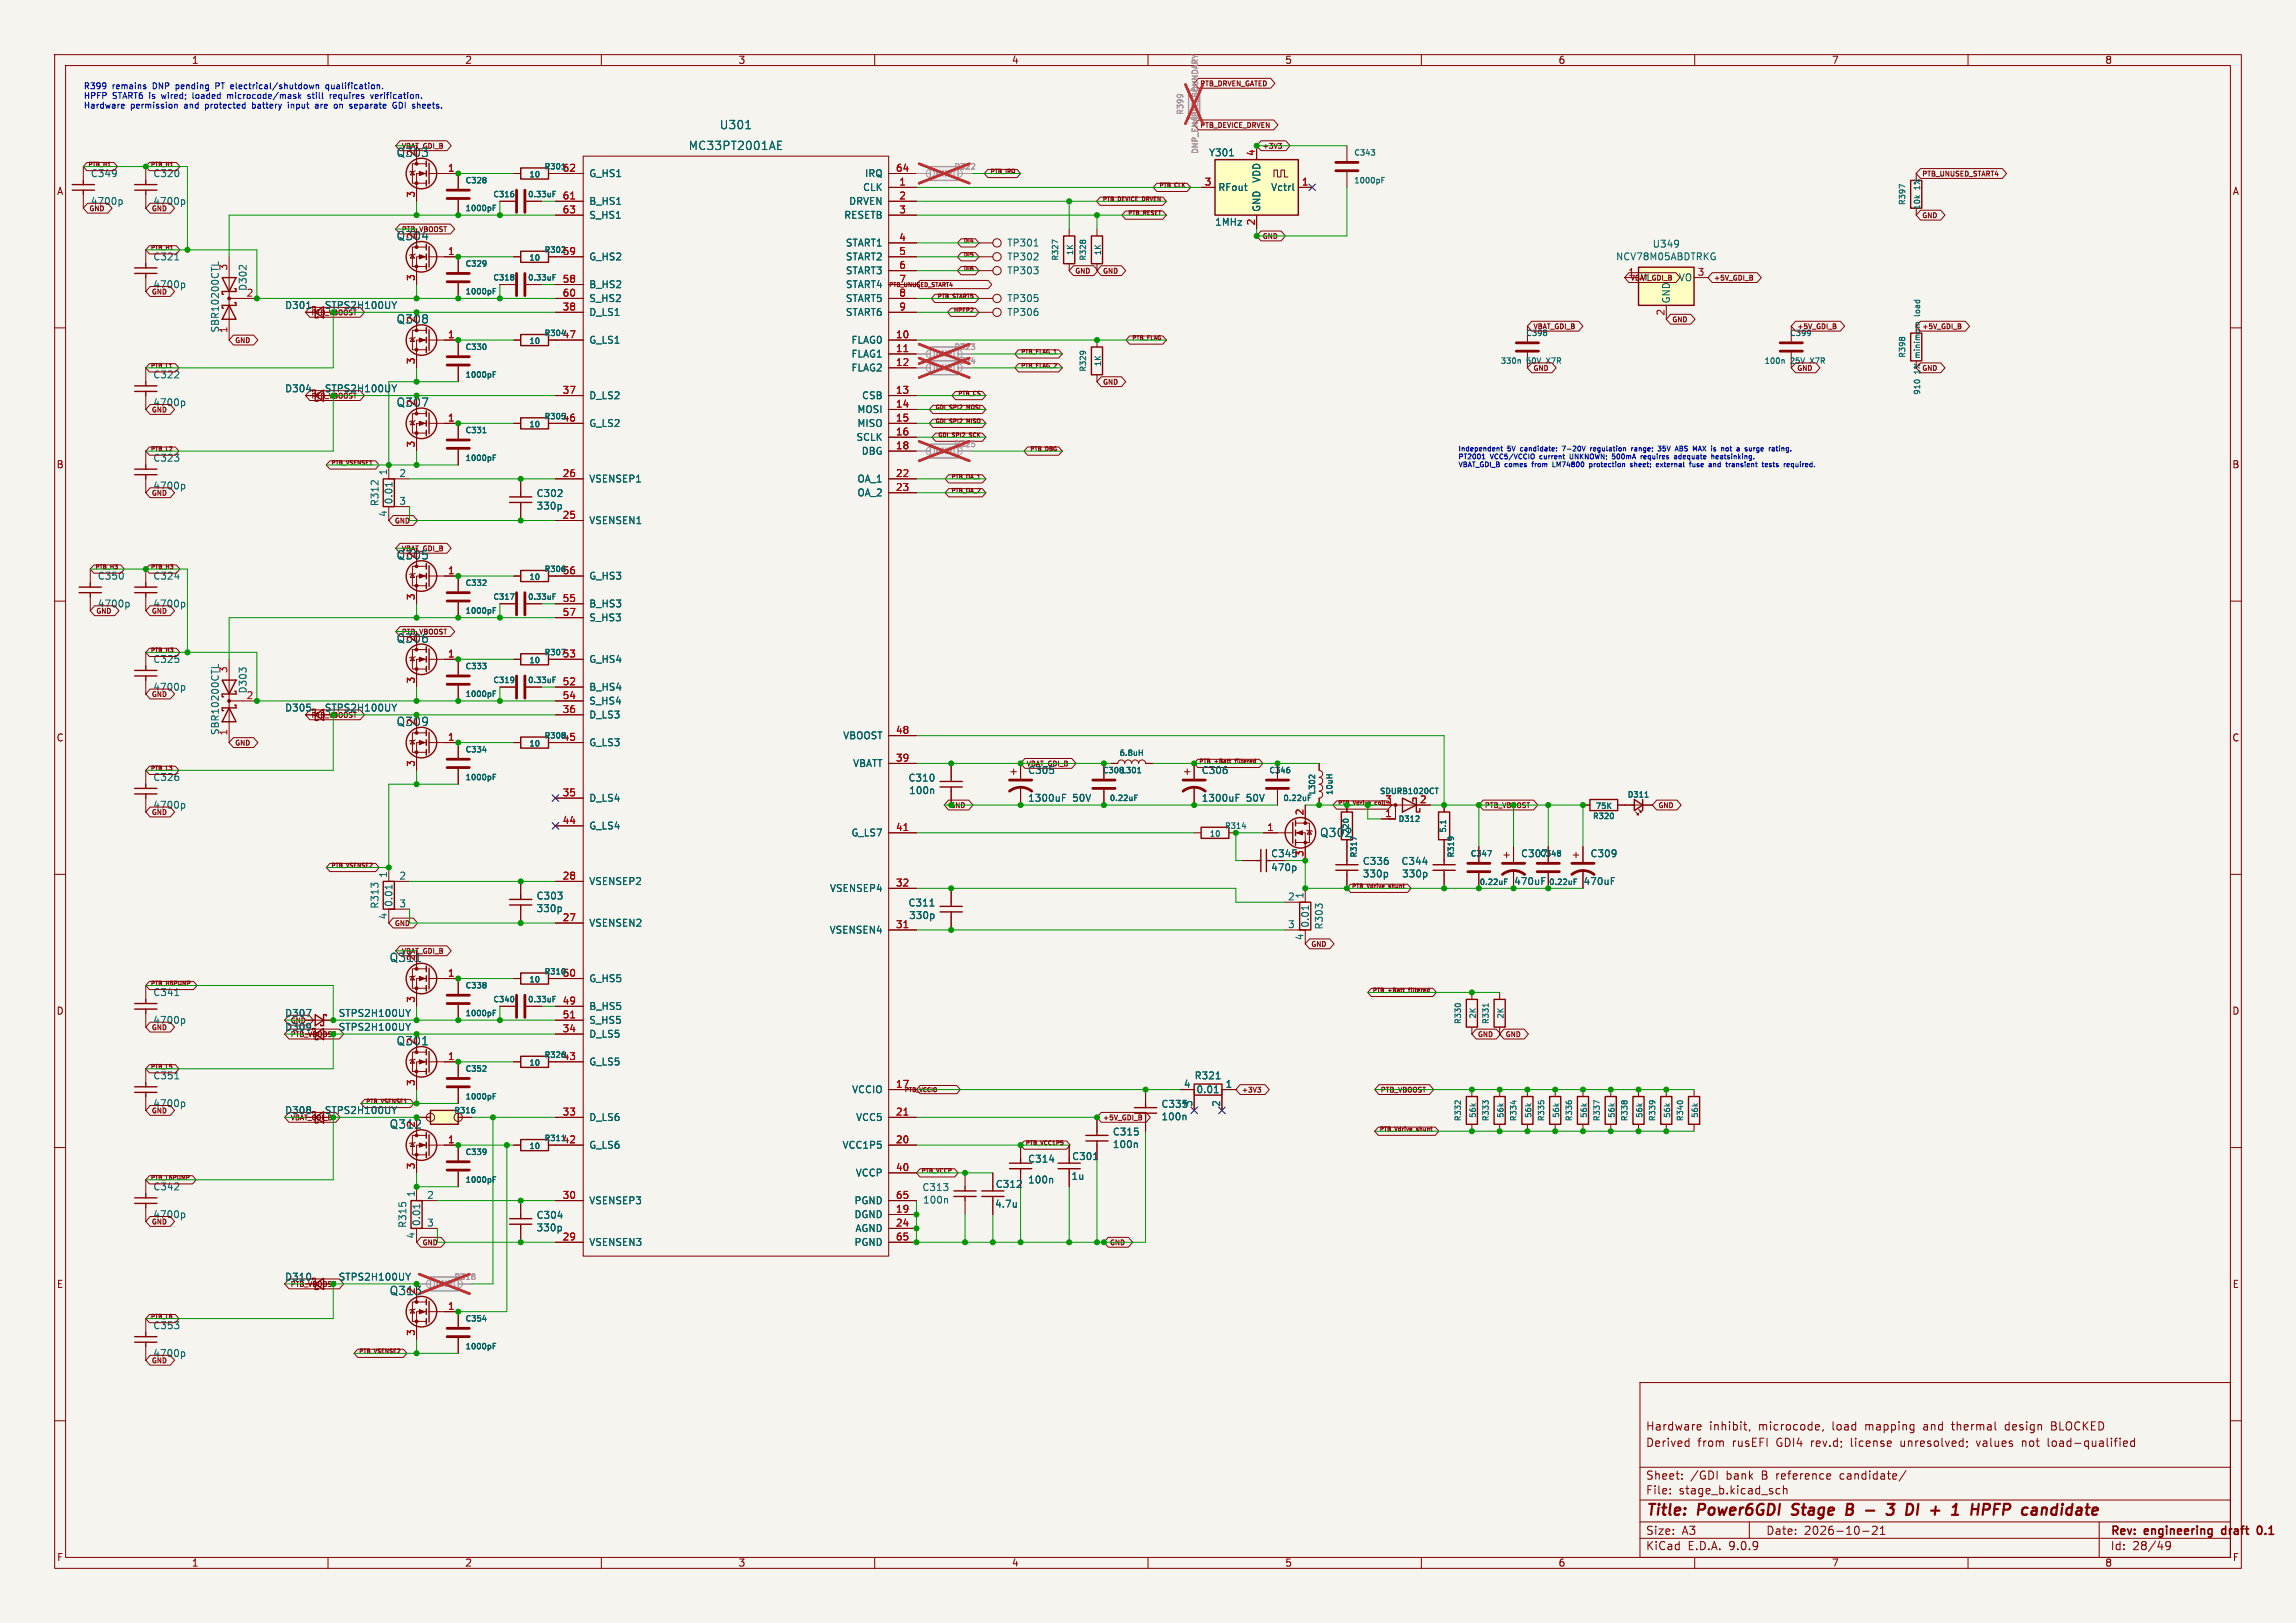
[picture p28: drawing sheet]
<svg xmlns="http://www.w3.org/2000/svg" width="420mm" height="297mm" viewBox="0 0 420 297" stroke-linecap="round" stroke-linejoin="round" font-family="sans-serif">
<defs><g id="words">
<g font-size="2.8" fill="#840000">
<text x="301" y="277.9">Title:</text>
<text x="310.6" y="277.9">Power6GDI</text>
<text x="328.7" y="277.9">Stage</text>
<text x="339.4" y="277.9">B</text>
<text x="343.7" y="277.9">-</text>
<text x="348.5" y="277.9">3</text>
<text x="352.7" y="277.9">DI</text>
<text x="362.8" y="277.9">1</text>
<text x="367" y="277.9">HPFP</text>
<text x="377.2" y="277.9">candidate</text>
</g>
<g font-size="2.1" fill="#006464">
<text x="131.6" y="23.9">U301</text>
<text x="125.9" y="27.7">MC33PT2001AE</text>
<text x="241.4" y="153.4">Q302</text>
</g>
<g font-size="2.1" fill="#840000">
<text x="72.4" y="28.9">Q303</text>
<text x="72.4" y="44.2">Q304</text>
<text x="72.4" y="59.4">Q308</text>
<text x="72.4" y="74.7">Q307</text>
<text x="72.4" y="102.6">Q305</text>
<text x="72.4" y="117.8">Q306</text>
<text x="72.4" y="133.1">Q309</text>
<text x="71.2" y="176.3">Q311</text>
<text x="72.4" y="191.5">Q301</text>
<text x="71.2" y="206.7">Q312</text>
<text x="71.2" y="237.2">Q313</text>
<text x="301" y="262">Hardware</text>
<text x="312.6" y="262">inhibit,</text>
<text x="321.7" y="262">microcode,</text>
<text x="335.3" y="262">load</text>
<text x="341.5" y="262">mapping</text>
<text x="352.3" y="262">and</text>
<text x="357.6" y="262">thermal</text>
<text x="367.5" y="262">design</text>
<text x="376.1" y="262">BLOCKED</text>
<text x="301" y="265">Derived</text>
<text x="310.5" y="265">from</text>
<text x="316.9" y="265">rusEFI</text>
<text x="325.1" y="265">GDI4</text>
<text x="331.5" y="265">rev.d;</text>
<text x="339" y="265">license</text>
<text x="348.2" y="265">unresolved;</text>
<text x="362.3" y="265">values</text>
<text x="370.7" y="265">not</text>
<text x="375.6" y="265">load-qualified</text>
<text x="301" y="273.7">File:</text>
<text x="301" y="271">Sheet:</text>
<text x="307.1" y="273.7">stage_b.kicad_sch</text>
<text x="309.2" y="271">/GDI</text>
<text x="315.8" y="271">bank</text>
<text x="322.4" y="271">B reference</text>
<text x="337" y="271">candidate/</text>
<text x="301" y="281.1">Size:</text>
<text x="307.6" y="281.1">A3</text>
<text x="323" y="281.1">Date:</text>
<text x="330" y="281.1">2026-10-21</text>
<text x="386" y="281.3">Rev:</text>
<text x="392.4" y="281.3">engineering</text>
<text x="407.1" y="281.3">draft</text>
<text x="414.2" y="281.3">0.1</text>
<text x="301" y="283.9">KiCad</text>
<text x="308.7" y="283.9">E.D.A.</text>
<text x="316.3" y="283.9">9.0.9</text>
<text x="386" y="283.9">Id:</text>
<text x="390.1" y="283.9">28/49</text>
</g>
<g font-size="1.8" fill="#840000">
<text x="35" y="11.9">1</text>
<text x="85" y="11.9">2</text>
<text x="135" y="11.9">3</text>
<text x="185" y="11.9">4</text>
<text x="235" y="11.9">5</text>
<text x="285" y="11.9">6</text>
<text x="335" y="11.9">7</text>
<text x="385" y="11.9">8</text>
<text x="10.3" y="35.9">A</text>
<text x="408.3" y="35.9">A</text>
<text x="300" y="51.7">VI</text>
<text x="305.7" y="55.6" transform="rotate(-90 305.7 55.6)">GND</text>
<text x="10.3" y="85.9">B</text>
<text x="408.2" y="85.9">B</text>
<text x="10.3" y="135.9">C</text>
<text x="408.2" y="135.9">C</text>
<text x="232.4" y="157.1">C345</text>
<text x="10.3" y="185.9">D</text>
<text x="408.2" y="185.9">D</text>
<text x="10.3" y="235.9">E</text>
<text x="408.3" y="235.9">E</text>
<text x="10.3" y="285.9">F</text>
<text x="35" y="286.9">1</text>
<text x="85" y="286.9">2</text>
<text x="135" y="286.9">3</text>
<text x="185" y="286.9">4</text>
<text x="235" y="286.9">5</text>
<text x="285" y="286.9">6</text>
<text x="335" y="286.9">7</text>
<text x="385" y="286.9">8</text>
<text x="408.3" y="285.9">F</text>
</g>
<g font-size="1.8" fill="#a90000">
<text x="75.9" y="28.6" transform="rotate(-90 75.9 28.6)">2</text>
<text x="229.6" y="28.6" transform="rotate(-90 229.6 28.6)">4</text>
<text x="81.8" y="31.5">1</text>
<text x="163.8" y="31.5">64</text>
<text x="164.4" y="34">1</text>
<text x="220.3" y="34">3</text>
<text x="238.1" y="34">1</text>
<text x="75.9" y="36.3" transform="rotate(-90 75.9 36.3)">3</text>
<text x="102.8" y="36.6">61</text>
<text x="102.8" y="39.1">63</text>
<text x="164.4" y="36.6">2</text>
<text x="164.4" y="39.1">3</text>
<text x="229.6" y="41.3" transform="rotate(-90 229.6 41.3)">2</text>
<text x="75.9" y="43.9" transform="rotate(-90 75.9 43.9)">2</text>
<text x="81.8" y="46.7">1</text>
<text x="102.8" y="46.7">59</text>
<text x="164.4" y="44.2">4</text>
<text x="164.4" y="46.7">5</text>
<text x="75.9" y="51.5" transform="rotate(-90 75.9 51.5)">3</text>
<text x="102.8" y="51.8">58</text>
<text x="164.4" y="49.3">6</text>
<text x="164.4" y="51.8">7</text>
<text x="297.7" y="50.5">1</text>
<text x="310.4" y="50.5">3</text>
<text x="75.9" y="59.1" transform="rotate(-90 75.9 59.1)">2</text>
<text x="102.8" y="54.4">60</text>
<text x="102.8" y="56.9">38</text>
<text x="164.4" y="54.4">8</text>
<text x="164.4" y="56.9">9</text>
<text x="304.5" y="57.9" transform="rotate(-90 304.5 57.9)">2</text>
<text x="81.8" y="62">1</text>
<text x="163.8" y="62">10</text>
<text x="163.8" y="64.5">11</text>
<text x="75.9" y="66.7" transform="rotate(-90 75.9 66.7)">3</text>
<text x="163.8" y="67.1">12</text>
<text x="75.9" y="74.4" transform="rotate(-90 75.9 74.4)">2</text>
<text x="81.8" y="77.2">1</text>
<text x="102.8" y="72.1">37</text>
<text x="163.8" y="72.1">13</text>
<text x="163.8" y="74.7">14</text>
<text x="163.8" y="77.2">15</text>
<text x="75.9" y="82" transform="rotate(-90 75.9 82)">3</text>
<text x="163.8" y="79.8">16</text>
<text x="163.8" y="82.3">18</text>
<text x="102.8" y="87.4">26</text>
<text x="163.8" y="87.4">22</text>
<text x="163.8" y="89.9">23</text>
<text x="102.8" y="95">25</text>
<text x="75.9" y="102.3" transform="rotate(-90 75.9 102.3)">2</text>
<text x="81.8" y="105.2">1</text>
<text x="75.9" y="109.9" transform="rotate(-90 75.9 109.9)">3</text>
<text x="102.8" y="110.2">55</text>
<text x="102.8" y="112.8">57</text>
<text x="75.9" y="117.5" transform="rotate(-90 75.9 117.5)">2</text>
<text x="75.9" y="125.2" transform="rotate(-90 75.9 125.2)">3</text>
<text x="81.8" y="120.4">1</text>
<text x="102.8" y="120.4">53</text>
<text x="102.8" y="125.5">52</text>
<text x="102.8" y="128">54</text>
<text x="102.8" y="130.6">36</text>
<text x="75.9" y="132.8" transform="rotate(-90 75.9 132.8)">2</text>
<text x="81.8" y="135.6">1</text>
<text x="163.8" y="134.4">48</text>
<text x="75.9" y="140.4" transform="rotate(-90 75.9 140.4)">3</text>
<text x="163.8" y="139.4">39</text>
<text x="102.8" y="145.8">35</text>
<text x="238.5" y="149.3" transform="rotate(-90 238.5 149.3)">2</text>
<text x="253.3" y="149.6">1</text>
<text x="253.3" y="147.1">3</text>
<text x="259.6" y="147.1">2</text>
<text x="102.8" y="150.9">44</text>
<text x="163.8" y="152.1">41</text>
<text x="231.7" y="152.1">1</text>
<text x="102.8" y="161">28</text>
<text x="238.5" y="156.9" transform="rotate(-90 238.5 156.9)">3</text>
<text x="163.8" y="162.3">32</text>
<text x="102.8" y="168.7">27</text>
<text x="163.8" y="169.9">31</text>
<text x="75.9" y="176" transform="rotate(-90 75.9 176)">2</text>
<text x="81.8" y="178.8">1</text>
<text x="75.9" y="183.6" transform="rotate(-90 75.9 183.6)">3</text>
<text x="102.8" y="183.9">49</text>
<text x="75.9" y="191.2" transform="rotate(-90 75.9 191.2)">2</text>
<text x="102.8" y="186.4">51</text>
<text x="102.8" y="189">34</text>
<text x="81.8" y="194.1">1</text>
<text x="75.9" y="198.8" transform="rotate(-90 75.9 198.8)">3</text>
<text x="163.8" y="199.1">17</text>
<text x="75.9" y="206.4" transform="rotate(-90 75.9 206.4)">2</text>
<text x="81.8" y="209.3">1</text>
<text x="102.8" y="204.2">33</text>
<text x="163.8" y="204.2">21</text>
<text x="163.8" y="209.3">20</text>
<text x="75.9" y="214.1" transform="rotate(-90 75.9 214.1)">3</text>
<text x="163.8" y="214.4">40</text>
<text x="102.8" y="219.5">30</text>
<text x="163.8" y="219.5">65</text>
<text x="163.8" y="222">19</text>
<text x="102.8" y="227.1">29</text>
<text x="163.8" y="224.5">24</text>
<text x="163.8" y="227.1">65</text>
<text x="75.9" y="236.9" transform="rotate(-90 75.9 236.9)">2</text>
<text x="81.8" y="239.8">1</text>
<text x="75.9" y="244.5" transform="rotate(-90 75.9 244.5)">3</text>
</g>
<g font-size="1.8" fill="#006464">
<text x="221.1" y="28.8">Y301</text>
<text x="16.5" y="32.6">C349</text>
<text x="27.9" y="32.6">C320</text>
<text x="102.8" y="31.5">62</text>
<text x="107.7" y="32.6">G_HS1</text>
<text x="157.8" y="35.2">CLK</text>
<text x="158.1" y="32.6">IRQ</text>
<text x="222.8" y="35.2">RFout</text>
<text x="230.7" y="33.5" transform="rotate(-90 230.7 33.5)">VDD</text>
<text x="232.4" y="35.2">Vctrl</text>
<text x="16.5" y="37.7">4700p</text>
<text x="27.9" y="37.7">4700p</text>
<text x="107.7" y="37.7">B_HS1</text>
<text x="107.7" y="40.2">S_HS1</text>
<text x="154.3" y="40.2">RESETB</text>
<text x="155.2" y="37.7">DRVEN</text>
<text x="222.2" y="41.5">1MHz</text>
<text x="230.7" y="38.9" transform="rotate(-90 230.7 38.9)">GND</text>
<text x="27.9" y="47.9">C321</text>
<text x="107.7" y="47.9">G_HS2</text>
<text x="154.6" y="45.3">START1</text>
<text x="154.6" y="47.9">START2</text>
<text x="184.2" y="47.9">TP302</text>
<text x="184.2" y="45.3">TP301</text>
<text x="295.5" y="47.8">NCV78M05ABDTRKG</text>
<text x="302.2" y="45.5">U349</text>
<text x="27.9" y="52.9">4700p</text>
<text x="41.7" y="49.6" transform="rotate(-90 41.7 49.6)">3</text>
<text x="45.3" y="53.3" transform="rotate(-90 45.3 53.3)">D302</text>
<text x="107.7" y="52.9">B_HS2</text>
<text x="154.6" y="50.4">START3</text>
<text x="154.6" y="52.9">START4</text>
<text x="184.2" y="50.4">TP303</text>
<text x="307" y="51.7">VO</text>
<text x="45" y="54.4">2</text>
<text x="52.1" y="56.7">D301</text>
<text x="59.3" y="56.7">STPS2H100UY</text>
<text x="107.7" y="55.5">S_HS2</text>
<text x="107.7" y="58">D_LS1</text>
<text x="154.6" y="55.5">START5</text>
<text x="154.6" y="58">START6</text>
<text x="184.2" y="55.5">TP305</text>
<text x="184.2" y="58">TP306</text>
<text x="40.2" y="61" transform="rotate(-90 40.2 61)">SBR10200CTL</text>
<text x="41.7" y="61" transform="rotate(-90 41.7 61)">1</text>
<text x="102.8" y="62">47</text>
<text x="107.7" y="63.1">G_LS1</text>
<text x="155.7" y="63.1">FLAG0</text>
<text x="155.7" y="65.6">FLAG1</text>
<text x="27.9" y="69.4">C322</text>
<text x="52.1" y="72">D304</text>
<text x="59.3" y="72">STPS2H100UY</text>
<text x="155.7" y="68.2">FLAG2</text>
<text x="27.9" y="74.5">4700p</text>
<text x="102.8" y="77.2">46</text>
<text x="107.7" y="73.3">D_LS2</text>
<text x="156.7" y="75.8">MOSI</text>
<text x="157.6" y="73.3">CSB</text>
<text x="107.7" y="78.3">G_LS2</text>
<text x="156.6" y="80.9">SCLK</text>
<text x="156.7" y="78.3">MISO</text>
<text x="157.5" y="83.4">DBG</text>
<text x="27.9" y="84.7">C323</text>
<text x="27.9" y="89.8">4700p</text>
<text x="70.9" y="87.1" transform="rotate(-90 70.9 87.1)">1</text>
<text x="73" y="87.4">2</text>
<text x="107.7" y="88.5">VSENSEP1</text>
<text x="156.7" y="88.5">OA_1</text>
<text x="69.4" y="92.7" transform="rotate(-90 69.4 92.7)">R312</text>
<text x="70.9" y="94.7" transform="rotate(-90 70.9 94.7)">4</text>
<text x="72" y="92.4" transform="rotate(-90 72 92.4)">0.01</text>
<text x="73" y="92.5">3</text>
<text x="98.1" y="91.2">C302</text>
<text x="98.1" y="93.5">330p</text>
<text x="156.7" y="91">OA_2</text>
<text x="107.7" y="96.1">VSENSEN1</text>
<text x="17.8" y="106.3">C350</text>
<text x="27.9" y="106.3">C324</text>
<text x="102.8" y="105.2">56</text>
<text x="107.7" y="106.3">G_HS3</text>
<text x="17.8" y="111.4">4700p</text>
<text x="27.9" y="111.4">4700p</text>
<text x="107.7" y="111.4">B_HS3</text>
<text x="107.7" y="113.9">S_HS3</text>
<text x="27.9" y="121.5">C325</text>
<text x="41.7" y="123.3" transform="rotate(-90 41.7 123.3)">3</text>
<text x="107.7" y="121.5">G_HS4</text>
<text x="27.9" y="126.6">4700p</text>
<text x="45" y="128">2</text>
<text x="45.3" y="127" transform="rotate(-90 45.3 127)">D303</text>
<text x="52.1" y="130.4">D305</text>
<text x="59.3" y="130.4">STPS2H100UY</text>
<text x="107.7" y="126.6">B_HS4</text>
<text x="107.7" y="129.1">S_HS4</text>
<text x="107.7" y="131.7">D_LS3</text>
<text x="40.2" y="134.6" transform="rotate(-90 40.2 134.6)">SBR10200CTL</text>
<text x="41.7" y="134.7" transform="rotate(-90 41.7 134.7)">1</text>
<text x="102.8" y="135.6">45</text>
<text x="107.7" y="136.8">G_LS3</text>
<text x="154.1" y="135.5">VBOOST</text>
<text x="27.9" y="143.1">C326</text>
<text x="156" y="140.6">VBATT</text>
<text x="166.1" y="143.2">C310</text>
<text x="188" y="141.8">C305</text>
<text x="219.7" y="141.8">C306</text>
<text x="27.9" y="148.2">4700p</text>
<text x="107.7" y="146.9">D_LS4</text>
<text x="166.2" y="145.5">100n</text>
<text x="188" y="146.9">1300uF</text>
<text x="196.2" y="146.9">50V</text>
<text x="219.7" y="146.9">1300uF</text>
<text x="228" y="146.9">50V</text>
<text x="107.7" y="152">G_LS4</text>
<text x="155.7" y="153.3">G_LS7</text>
<text x="70.9" y="160.7" transform="rotate(-90 70.9 160.7)">1</text>
<text x="73" y="161">2</text>
<text x="232.4" y="159.6">470p</text>
<text x="249.2" y="158.5">C336</text>
<text x="249.2" y="160.8">330p</text>
<text x="256.3" y="158.5">C344</text>
<text x="256.4" y="160.8">330p</text>
<text x="278.1" y="157.1">C307</text>
<text x="290.8" y="157.1">C309</text>
<text x="69.4" y="166.4" transform="rotate(-90 69.4 166.4)">R313</text>
<text x="72" y="166" transform="rotate(-90 72 166)">0.01</text>
<text x="73" y="166.1">3</text>
<text x="98.1" y="164.8">C303</text>
<text x="98.1" y="167.1">330p</text>
<text x="107.7" y="162.2">VSENSEP2</text>
<text x="151.7" y="163.4">VSENSEP4</text>
<text x="166.1" y="166.1">C311</text>
<text x="235.5" y="164.8">2</text>
<text x="238.5" y="164.5" transform="rotate(-90 238.5 164.5)">1</text>
<text x="276.9" y="162.2">470uF</text>
<text x="289.6" y="162.2">470uF</text>
<text x="70.9" y="168.3" transform="rotate(-90 70.9 168.3)">4</text>
<text x="107.7" y="169.8">VSENSEN2</text>
<text x="151.7" y="171">VSENSEN4</text>
<text x="166.2" y="168.4">330p</text>
<text x="235.5" y="169.9">3</text>
<text x="238.5" y="172.2" transform="rotate(-90 238.5 172.2)">4</text>
<text x="239.6" y="169.9" transform="rotate(-90 239.6 169.9)">0.01</text>
<text x="242.2" y="170.2" transform="rotate(-90 242.2 170.2)">R303</text>
<text x="102.8" y="178.8">50</text>
<text x="107.7" y="179.9">G_HS5</text>
<text x="27.9" y="182.5">C341</text>
<text x="107.7" y="185">B_HS5</text>
<text x="27.9" y="187.6">4700p</text>
<text x="52.1" y="186.3">D307</text>
<text x="52.1" y="188.8">D309</text>
<text x="61.9" y="186.3">STPS2H100UY</text>
<text x="61.9" y="188.8">STPS2H100UY</text>
<text x="107.7" y="187.6">S_HS5</text>
<text x="107.7" y="190.1">D_LS5</text>
<text x="27.9" y="197.7">C351</text>
<text x="102.8" y="194.1">43</text>
<text x="107.7" y="195.2">G_LS5</text>
<text x="218.4" y="197.7">R321</text>
<text x="27.9" y="202.8">4700p</text>
<text x="155.8" y="200.3">VCCIO</text>
<text x="212.4" y="202.9">C335</text>
<text x="216.5" y="199.1">4</text>
<text x="218.2" y="202.6" transform="rotate(-90 218.2 202.6)">3</text>
<text x="218.8" y="200.3">0.01</text>
<text x="223.3" y="202.6" transform="rotate(-90 223.3 202.6)">2</text>
<text x="224.1" y="199.1">1</text>
<text x="52.1" y="204.1">D308</text>
<text x="59.3" y="204.1">STPS2H100UY</text>
<text x="102.8" y="209.3">42</text>
<text x="107.7" y="205.3">D_LS6</text>
<text x="156.5" y="205.3">VCC5</text>
<text x="203.5" y="208">C315</text>
<text x="212.4" y="205.2">100n</text>
<text x="107.7" y="210.4">G_LS6</text>
<text x="154" y="210.4">VCC1P5</text>
<text x="156.4" y="215.5">VCCP</text>
<text x="188" y="213">C314</text>
<text x="196" y="212.5">C301</text>
<text x="203.5" y="210.3">100n</text>
<text x="27.9" y="218">C342</text>
<text x="75.9" y="219.1" transform="rotate(-90 75.9 219.1)">1</text>
<text x="78" y="219.5">2</text>
<text x="107.7" y="220.6">VSENSEP3</text>
<text x="156.2" y="220.6">PGND</text>
<text x="168.6" y="218.2">C313</text>
<text x="168.7" y="220.5">100n</text>
<text x="181.9" y="221.2">4.7u</text>
<text x="182" y="217.6">C312</text>
<text x="188" y="216.8">100n</text>
<text x="195.9" y="216.1">1u</text>
<text x="27.9" y="223.1">4700p</text>
<text x="74.5" y="224.8" transform="rotate(-90 74.5 224.8)">R315</text>
<text x="75.9" y="226.8" transform="rotate(-90 75.9 226.8)">4</text>
<text x="77.1" y="224.5" transform="rotate(-90 77.1 224.5)">0.01</text>
<text x="78" y="224.5">3</text>
<text x="98.1" y="223.2">C304</text>
<text x="98.1" y="225.5">330p</text>
<text x="156.2" y="223.1">DGND</text>
<text x="156.4" y="225.7">AGND</text>
<text x="107.7" y="228.2">VSENSEN3</text>
<text x="156.2" y="228.2">PGND</text>
<text x="52.1" y="234.5">D310</text>
<text x="61.9" y="234.5">STPS2H100UY</text>
<text x="27.9" y="243.4">C353</text>
<text x="27.9" y="248.5">4700p</text>
</g>
<g font-size="1.5" fill="#0000c2">
<text x="15.2" y="16.5">R399</text>
<text x="20.6" y="16.5">remains</text>
<text x="28.1" y="16.5">DNP</text>
<text x="32.6" y="16.5">pending</text>
<text x="40.1" y="16.5">PT electrical/shutdown</text>
<text x="60.7" y="16.5">qualification.</text>
<text x="15.2" y="18.3">HPFP</text>
<text x="15.2" y="20.1">Hardware</text>
<text x="20.6" y="18.3">START6 is</text>
<text x="23.9" y="20.1">permission</text>
<text x="30" y="18.3">wired;</text>
<text x="33.9" y="20.1">and</text>
<text x="35.9" y="18.3">loaded</text>
<text x="38" y="20.1">protected</text>
<text x="42.5" y="18.3">microcode/mask</text>
<text x="46.8" y="20.1">battery</text>
<text x="53.6" y="20.1">input</text>
<text x="57.4" y="18.3">still</text>
<text x="58.8" y="20.1">are</text>
<text x="61.7" y="18.3">requires</text>
<text x="62.5" y="20.1">on</text>
<text x="65.5" y="20.1">separate</text>
<text x="69.4" y="18.3">verification.</text>
<text x="73.7" y="20.1">GDI</text>
<text x="77.5" y="20.1">sheets.</text>
</g>
<g font-size="1.4" fill="#939391">
<text x="216.6" y="21.1" transform="rotate(-90 216.6 21.1)">R399</text>
<text x="171" y="32.5">DNP</text>
<text x="174.4" y="31.2">R322</text>
<text x="171" y="65.5">DNP</text>
<text x="174.4" y="64.2">R323</text>
<text x="171" y="68">DNP</text>
<text x="174.4" y="66.8">R324</text>
<text x="171" y="83.3">DNP</text>
<text x="174.4" y="82">R325</text>
<text x="79.6" y="235.7">DNP</text>
<text x="83" y="234.4">R318</text>
</g>
<text font-size="1.4" fill="#9c9b98" x="219.4" y="28.3" transform="rotate(-90 219.4 28.3)">DNP_ENABLE_BOUNDARY</text>
<g font-size="1.4" fill="#006464">
<text x="247.6" y="28.7">C343</text>
<text x="85.1" y="33.8">C328</text>
<text x="96.7" y="32.7">10</text>
<text x="99.5" y="31.2">R301</text>
<text x="247.6" y="33.8">1000pF</text>
<text x="351.4" y="34.7" transform="rotate(-90 351.4 34.7)">1%</text>
<text x="85.1" y="38.8">1000pF</text>
<text x="90.1" y="36.3">C316</text>
<text x="96.5" y="36.3">0.33uF</text>
<text x="348.7" y="37.6" transform="rotate(-90 348.7 37.6)">R397</text>
<text x="351.4" y="38.5" transform="rotate(-90 351.4 38.5)">10k</text>
<text x="96.7" y="47.9">10</text>
<text x="99.5" y="46.5">R302</text>
<text x="193.8" y="47.8" transform="rotate(-90 193.8 47.8)">R327</text>
<text x="196.5" y="46.8" transform="rotate(-90 196.5 46.8)">1K</text>
<text x="198.9" y="47.8" transform="rotate(-90 198.9 47.8)">R328</text>
<text x="201.6" y="46.8" transform="rotate(-90 201.6 46.8)">1K</text>
<text x="85.1" y="49">C329</text>
<text x="90.1" y="51.5">C318</text>
<text x="96.5" y="51.5">0.33uF</text>
<text x="85.1" y="54.1">1000pF</text>
<text x="351.4" y="57.4" transform="rotate(-90 351.4 57.4)">load</text>
<text x="85.1" y="64.2">C330</text>
<text x="96.7" y="63.1">10</text>
<text x="99.5" y="61.7">R304</text>
<text x="348.7" y="65.6" transform="rotate(-90 348.7 65.6)">R398</text>
<text x="351.4" y="65.3" transform="rotate(-90 351.4 65.3)">minimum</text>
<text x="85.1" y="69.3">1000pF</text>
<text x="198.9" y="68.1" transform="rotate(-90 198.9 68.1)">R329</text>
<text x="201.6" y="67.1" transform="rotate(-90 201.6 67.1)">1K</text>
<text x="274.4" y="66.8">330n</text>
<text x="279.3" y="66.8">50V</text>
<text x="283.1" y="66.8">X7R</text>
<text x="322.7" y="66.8">100n</text>
<text x="327.5" y="66.8">25V</text>
<text x="331.4" y="66.8">X7R</text>
<text x="99.5" y="76.9">R305</text>
<text x="351.4" y="72.4" transform="rotate(-90 351.4 72.4)">910</text>
<text x="85.1" y="79.5">C331</text>
<text x="96.7" y="78.4">10</text>
<text x="85.1" y="84.6">1000pF</text>
<text x="85.1" y="107.4">C332</text>
<text x="96.7" y="106.3">10</text>
<text x="99.5" y="104.9">R306</text>
<text x="85.1" y="112.5">1000pF</text>
<text x="90.1" y="110">C317</text>
<text x="96.5" y="110">0.33uF</text>
<text x="85.1" y="122.7">C333</text>
<text x="90.1" y="125.2">C319</text>
<text x="96.5" y="125.2">0.33uF</text>
<text x="96.7" y="121.6">10</text>
<text x="99.5" y="120.1">R307</text>
<text x="85.1" y="127.7">1000pF</text>
<text x="85.1" y="137.9">C334</text>
<text x="96.7" y="136.8">10</text>
<text x="99.5" y="135.4">R308</text>
<text x="85.1" y="143">1000pF</text>
<text x="201.6" y="141.7">C308L301</text>
<text x="204.7" y="138.5">6.8uH</text>
<text x="232.1" y="141.7">C346</text>
<text x="202.9" y="146.8">0.22uF</text>
<text x="234.6" y="146.8">0.22uF</text>
<text x="240.8" y="145.5" transform="rotate(-90 240.8 145.5)">L302</text>
<text x="243.9" y="145.6" transform="rotate(-90 243.9 145.6)">10uH</text>
<text x="252.3" y="145.5">SDURB1020CT</text>
<text x="291.8" y="148.2">75K</text>
<text x="297.6" y="146.2">D311</text>
<text x="221.2" y="153.3">10</text>
<text x="224" y="151.9">R314</text>
<text x="246.9" y="152.7" transform="rotate(-90 246.9 152.7)">220</text>
<text x="255.7" y="150.6">D312</text>
<text x="264.7" y="152.5" transform="rotate(-90 264.7 152.5)">5.1</text>
<text x="291.3" y="150.1">R320</text>
<text x="248.4" y="157" transform="rotate(-90 248.4 157)">R317</text>
<text x="266.2" y="157" transform="rotate(-90 266.2 157)">R319</text>
<text x="268.9" y="156.9">C347</text>
<text x="281.6" y="156.9">C348</text>
<text x="270.6" y="162.1">0.22uF</text>
<text x="283.3" y="162.1">0.22uF</text>
<text x="96.7" y="180">10</text>
<text x="99.5" y="178.5">R310</text>
<text x="85.1" y="181.1">C338</text>
<text x="90.1" y="183.6">C340</text>
<text x="96.5" y="183.6">0.33uF</text>
<text x="85.1" y="186.2">1000pF</text>
<text x="267.4" y="187.5" transform="rotate(-90 267.4 187.5)">R330</text>
<text x="270.2" y="186.5" transform="rotate(-90 270.2 186.5)">2K</text>
<text x="272.5" y="187.5" transform="rotate(-90 272.5 187.5)">R331</text>
<text x="275.2" y="186.5" transform="rotate(-90 275.2 186.5)">2K</text>
<text x="85.1" y="196.3">C352</text>
<text x="96.7" y="195.2">10</text>
<text x="99.5" y="193.8">R326</text>
<text x="83" y="203.9">R316</text>
<text x="85.1" y="201.4">1000pF</text>
<text x="99.5" y="209">R311</text>
<text x="267.4" y="205.3" transform="rotate(-90 267.4 205.3)">R332</text>
<text x="270.2" y="204.7" transform="rotate(-90 270.2 204.7)">56k</text>
<text x="272.5" y="205.3" transform="rotate(-90 272.5 205.3)">R333</text>
<text x="275.2" y="204.7" transform="rotate(-90 275.2 204.7)">56k</text>
<text x="277.6" y="205.3" transform="rotate(-90 277.6 205.3)">R334</text>
<text x="280.3" y="204.7" transform="rotate(-90 280.3 204.7)">56k</text>
<text x="282.7" y="205.3" transform="rotate(-90 282.7 205.3)">R335</text>
<text x="285.4" y="204.7" transform="rotate(-90 285.4 204.7)">56k</text>
<text x="287.8" y="205.3" transform="rotate(-90 287.8 205.3)">R336</text>
<text x="290.5" y="204.7" transform="rotate(-90 290.5 204.7)">56k</text>
<text x="292.8" y="205.3" transform="rotate(-90 292.8 205.3)">R337</text>
<text x="295.6" y="204.7" transform="rotate(-90 295.6 204.7)">56k</text>
<text x="297.9" y="205.3" transform="rotate(-90 297.9 205.3)">R338</text>
<text x="300.6" y="204.7" transform="rotate(-90 300.6 204.7)">56k</text>
<text x="303" y="205.3" transform="rotate(-90 303 205.3)">R339</text>
<text x="305.7" y="204.7" transform="rotate(-90 305.7 204.7)">56k</text>
<text x="308.1" y="205.3" transform="rotate(-90 308.1 205.3)">R340</text>
<text x="310.8" y="204.7" transform="rotate(-90 310.8 204.7)">56k</text>
<text x="85.1" y="211.6">C339</text>
<text x="96.7" y="210.5">10</text>
<text x="85.1" y="216.6">1000pF</text>
<text x="85.1" y="242">C354</text>
<text x="85.1" y="247.1">1000pF</text>
</g>
<g font-size="1.4" fill="#840000">
<text x="279.1" y="61.7">C398</text>
<text x="327.3" y="61.7">C399</text>
<text x="351.4" y="68.4" transform="rotate(-90 351.4 68.4)">1%</text>
</g>
<g font-size="1.3" fill="#840000">
<text x="219.5" y="16">PTB_DRVEN_GATED</text>
<text x="219.5" y="23.6">PTB_DEVICE_DRVEN</text>
<text x="230.9" y="27.4">+3V3</text>
<text x="351.5" y="32.5">PTB_UNUSED_START4</text>
<text x="16.3" y="38.8">GND</text>
<text x="27.7" y="38.8">GND</text>
<text x="351.5" y="40.1">GND</text>
<text x="73.4" y="42.7">PTB_VBOOST</text>
<text x="230.9" y="43.9">GND</text>
<text x="196.6" y="50.3">GND</text>
<text x="201.7" y="50.3">GND</text>
<text x="298.2" y="51.5">VBAT_GDI_B</text>
<text x="313.4" y="51.5">+5V_GDI_B</text>
<text x="27.7" y="54.1">GND</text>
<text x="305.8" y="59.2">GND</text>
<text x="42.9" y="63">GND</text>
<text x="280.4" y="60.4">VBAT_GDI_B</text>
<text x="328.7" y="60.4">+5V_GDI_B</text>
<text x="351.5" y="60.4">+5V_GDI_B</text>
<text x="201.7" y="70.6">GND</text>
<text x="280.4" y="68.1">GND</text>
<text x="328.7" y="68.1">GND</text>
<text x="351.5" y="68.1">GND</text>
<text x="27.7" y="75.7">GND</text>
<text x="27.7" y="90.9">GND</text>
<text x="72.1" y="96">GND</text>
<text x="17.5" y="112.5">GND</text>
<text x="27.7" y="112.5">GND</text>
<text x="73.4" y="116.3">PTB_VBOOST</text>
<text x="27.7" y="127.7">GND</text>
<text x="42.9" y="136.6">GND</text>
<text x="187.7" y="140.4">VBAT_GDI_B</text>
<text x="27.7" y="149.3">GND</text>
<text x="303.3" y="148.1">GND</text>
<text x="72.1" y="169.7">GND</text>
<text x="239.8" y="173.5">GND</text>
<text x="73.4" y="174.7">VBAT_GDI_B</text>
<text x="27.7" y="188.7">GND</text>
<text x="270.3" y="190">GND</text>
<text x="275.3" y="190">GND</text>
<text x="27.7" y="203.9">GND</text>
<text x="227.1" y="200.1">+3V3</text>
<text x="252.5" y="200.1">PTB_VBOOST</text>
<text x="53.1" y="205.2">VBAT_GDI_B</text>
<text x="201.7" y="205.2">+5V_GDI_B</text>
<text x="27.7" y="224.3">GND</text>
<text x="77.2" y="228.1">GND</text>
<text x="202.9" y="228.1">GND</text>
<text x="27.7" y="249.7">GND</text>
</g>
<g font-size="1.3" fill="#006464">
<text x="73.4" y="27.4">VBAT_GDI_B</text>
<text x="73.4" y="101.1">VBAT_GDI_B</text>
<text x="53.1" y="187.4">GND</text>
</g>
<g font-size="1.3" fill="#009600">
<text x="56.9" y="57.9">PTB_VBOOST</text>
<text x="56.9" y="73.1">PTB_VBOOST</text>
<text x="56.9" y="131.6">PTB_VBOOST</text>
<text x="173.7" y="148.1">GND</text>
<text x="271.5" y="148.1">PTB_VBOOST</text>
<text x="53.1" y="190">PTB_VBOOST</text>
<text x="53.1" y="235.7">PTB_VBOOST</text>
</g>
<g font-size="1.3" fill="#0000c2">
<text x="266.7" y="82.8">Independent</text>
<text x="275.8" y="82.8">5V</text>
<text x="278.4" y="82.8">candidate:</text>
<text x="286.3" y="82.8">7-20V</text>
<text x="291.8" y="82.8">regulation</text>
<text x="299.5" y="82.8">range;</text>
<text x="304.7" y="82.8">35V</text>
<text x="308.2" y="82.8">ABS</text>
<text x="311.6" y="82.8">MAX</text>
<text x="315.3" y="82.8">is</text>
<text x="317.4" y="82.8">not</text>
<text x="320.5" y="82.8">a</text>
<text x="322.3" y="82.8">surge</text>
<text x="326.9" y="82.8">rating.</text>
<text x="266.7" y="84.2">PT2001</text>
<text x="266.7" y="85.7">VBAT_GDI_B comes</text>
<text x="272.7" y="84.2">VCC5/VCCIO</text>
<text x="280.5" y="85.7">from</text>
<text x="282" y="84.2">current</text>
<text x="284.6" y="85.7">LM74800</text>
<text x="287.7" y="84.2">UNKNOWN;</text>
<text x="291.6" y="85.7">protection</text>
<text x="295.8" y="84.2">500mA</text>
<text x="299.4" y="85.7">sheet;</text>
<text x="301.3" y="84.2">requires</text>
<text x="304.4" y="85.7">external</text>
<text x="307.7" y="84.2">adequate</text>
<text x="310.8" y="85.7">fuse</text>
<text x="314.6" y="85.7">and</text>
<text x="314.8" y="84.2">heatsinking.</text>
<text x="318" y="85.7">transient</text>
<text x="324.9" y="85.7">tests</text>
<text x="329.1" y="85.7">required.</text>
</g>
<g font-size="1" fill="#840000">
<text x="16.1" y="30.5">PTB_H1</text>
<text x="27.5" y="30.5">PTB_H1</text>
<text x="181" y="31.8">PTB_IRQ</text>
<text x="211.9" y="34.3">PTB_CLK</text>
<text x="201.5" y="36.9">PTB_DEVICE_DRVEN</text>
<text x="206.2" y="39.4">PTB_RESET</text>
<text x="27.5" y="45.8">PTB_H1</text>
<text x="176.1" y="44.5">DI4</text>
<text x="176.1" y="47">DI5</text>
<text x="162.5" y="52.7">PTB_UNUSED_START4</text>
<text x="176.1" y="49.6">DI6</text>
<text x="171.3" y="54.7">PTB_START5</text>
<text x="174.3" y="57.2">HPFP2</text>
<text x="186.6" y="64.8">PTB_FLAG_1</text>
<text x="206.9" y="62.3">PTB_FLAG</text>
<text x="27.5" y="67.4">PTB_L1</text>
<text x="186.6" y="67.4">PTB_FLAG_2</text>
<text x="170.9" y="75">GDI_SPI2_MOSI</text>
<text x="170.9" y="77.5">GDI_SPI2_MISO</text>
<text x="175.1" y="72.4">PTB_CS</text>
<text x="27.5" y="82.6">PTB_L2</text>
<text x="171.4" y="80.1">GDI_SPI2_SCK</text>
<text x="188.3" y="82.6">PTB_DBG</text>
<text x="60.5" y="85.1">PTB_VSENSE1</text>
<text x="173.8" y="87.7">PTB_OA_1</text>
<text x="173.8" y="90.2">PTB_OA_2</text>
<text x="17.4" y="104.2">PTB_H3</text>
<text x="27.5" y="104.2">PTB_H3</text>
<text x="27.5" y="119.4">PTB_H3</text>
<text x="27.5" y="141">PTB_L3</text>
<text x="219.3" y="139.8">PTB_+Batt_filtered</text>
<text x="60.5" y="158.8">PTB_VSENSE2</text>
<text x="247.2" y="162.6">PTB_Vdrive_shunt</text>
<text x="27.5" y="180.4">PTB_H5PUMP</text>
<text x="251" y="181.7">PTB_+Batt_filtered</text>
<text x="27.5" y="195.6">PTB_L5</text>
<text x="66.9" y="202">PTB_VSENSE1</text>
<text x="165.4" y="200">PTB_VCCIO</text>
<text x="187.5" y="209.6">PTB_VCC1P5</text>
<text x="252.3" y="207.1">PTB_Vdrive_shunt</text>
<text x="27.5" y="216">PTB_L6PUMP</text>
<text x="168.5" y="214.7">PTB_VCCP</text>
<text x="27.5" y="241.4">PTB_L6</text>
<text x="65.6" y="247.7">PTB_VSENSE2</text>
</g>
<text font-size="1" fill="#009600" x="244.7" y="147.4">PTB_Vdrive_coil</text>
</g></defs>
<path d="M0 0h420v297h-420z" fill="#f5f4ef" stroke="#f5f4ef" stroke-width=".18"/>
<g fill="none" stroke="#840000" stroke-width=".18">
<path d="M10 10h400v277h-400zM12 12h396v273h-396zM60 10v2M110 10v2M160 10v2M210 10v2M260 10v2M310 10v2M360 10v2M83.8 31.8v2.7M83.8 36.6v2.8M91.4 36.8h2.8"/>
<path d="M96.3 36.8h2.8M246.4 26.7v2.8M246.4 31.5v2.8M350.5 31.8v1.2M350.5 38.1v1.3M83.8 47v2.8M83.8 51.8v2.8M279.4 59.7v2.8M10 60h2M279.4 64.5v2.8M408 60h2M10 110h2"/>
<path d="M408 110h2M55.9 130.8h1.8M75.4 135.5l.4 .6h-.7zM75.9 135.4l-.1 .1h-.7l-.2 .1M76.2 133.4v.7M78 134.1h-2.6v3.6h2.6M78 135.9h-1.8v5.1M78.5 135.9h5.3v2.8M10 160h2M26.7 141v2.5M26.7 146.1v2.5M83.8 140.7v2.8"/>
<path d="M408 160h2M95.2 161.3v2.5M95.2 166.4v2.5M10 210h2M408 210h2M300 253h108v32h-108zM10 260h2M300 278.5h108M300 274.5h108M300 268.5h108M305.5 273.2v.2M305.5 272.5v.1"/>
<path d="M307.7 270.5v.2M307.7 269.8v.1M308.5 263.7l.4 .1M308.9 263.2v1.5M308.9 264.6l-.4 .1M310.7 260.7l.4 .1 .1 .2-.8 .2M311.1 261.6l-.4 .1M314.1 269.2v1.5M318.9 260.7h.6M319.2 261.5l.3 .2M320 278.5v3M320.1 261.6l-.2 .3"/>
<path d="M324.9 273.2l.3 .2 .4-.1M325.6 272.5l-.4-.1-.3 .1M326.2 272.5l.2-.1 .4 .1 .1 .9M326.2 271.9v1.5M332.3 260.7l.4 .1 .1 .2-.7 .2M332.7 261.6l-.4 .1M333.5 261.6l-.1 .3M334.7 269.7l.2 .3-.7 .2M334.8 270.6l-.1 .1M342.5 279.4l.6-.1 .2 .1 .1 .3-1 1.1h1M343.9 279.7l.5-.4v1.5M348.7 269.1l-1.3 1.9"/>
<path d="M359.8 263.8v.1M359.9 264.6l-.2 .3M361.5 263.7l.4 1M366.9 260.8v.7M369.9 263.7v1M370.2 263.7l-.3 .1M374.7 263.2v1.3l.2 .2M375.3 260.9h.5M375.8 260.2h-.5v1.5h.6M384 278.5v6.5M388.5 264.6h.6M388.5 263.8l.4-.1 .3 .3-.8 .2"/>
<path d="M390.4 263.8l-.4-.1-.3 .3v.4l.2 .2h.5M390.4 263.2v1.5M408 260h2M60 285v2M110 285v2M160 285v2M210 285v2M260 285v2M300 281.5h108M310 285v2M340.7 280.2h1.2M343.9 280.8h.9"/>
<path d="M360 285v2M396.2 282.4v.3l.2 .3h.3l.3-.3M397 282.4a1 1 0 0 1-.4 1.2h-.3"/>
</g>
<path d="M406.5 279.9v.7M413.6 279.4l-.2-.1a.8 .8 0 0 0-.5 .7 .8 .8 0 0 0 .5 .8l.2-.2" fill="none" stroke="#840000" stroke-width=".3"/>
<g fill="none" stroke="#840000" stroke-width=".4">
<path d="M327.7 277.1l.3 .1M328 275.4l-.1 .2 .1 .4M337.8 276.2h.7M338.5 276.2l.3 .1M338.6 275.2h-.6l-.3 2 1-.1M338.7 276.1l-.2 .1M341.3 276.4h1.6M345.3 275.2h1.2l-.7 .8h.3l.2 .2v.6l-.4 .4h-.6M357 277.2h1.2M357.2 275.8l.7-.6-.3 2M360.7 276.2h1.1M360.8 275.2l-.2 2"/>
<path d="M362 275.2l-.3 2M364.8 276.2h.7M364.9 275.2h1M375.5 276l.2-.1 .6 .1M376.1 277.1l-.6 .1M376.3 275.2l-.2 2"/>
</g>
<path d="M81.8 36.3h4.1M81.8 34.8h4.1M94.5 34.8v4.1M96 34.8v4.1M244.3 31.2h4.1M244.3 29.7h4.1M81.8 51.6h4.1M81.8 50h4.1M277.4 62.7h4M277.4 64.3h4M81.8 138.9h4.1M81.8 140.5h4.1" fill="none" stroke="#840000" stroke-width=".51"/>
<g fill="none" stroke="#006464" stroke-width=".18">
<path d="M88.9 32.6v.2M88.9 33v.4M90.2 38h.3M90.2 37.5h.5M93.9 35.5v.4M101.2 35.5h.3M101.2 35h.4M250.8 27.4h.7l-.4 .4M251.4 27.9v.4M252.8 32.9h.3M252.8 32.5h.5M348.4 34.2l-1-.5v.7"/>
<path d="M88.9 47.8v.7M88.9 48.1v.1M90.2 53.3h.3M90.2 52.8h.5M277.8 65.8l.3 .2v.5M282.9 60.9v.4M72.5 128.8l-.4 .7M88.3 137.3h.7M33.3 147.1h.4l.1 .2-.1 .5-.4 .1M90.2 142.2h.3M90.2 141.7h.5M102.4 166l.3 .2v.4l-.3 .2"/>
</g>
<g fill="none" stroke="#840000" stroke-width=".25">
<path d="M349.5 33h2v5.1h-2zM57.1 130v-.2h.6v2h.5v-.2M57.7 130.8l1.5-1v2zM78 133.6v1M78 135.4v1M78 137.2v1M78.5 134v3.8M24.6 145.3h4.1M24.6 144.3h4.1M26.7 143.5v.8M26.7 145.3v.8M93.2 165.6h4.1"/>
<path d="M93.2 164.6h4.1M95.2 163.8v.8M95.2 165.6v.8"/>
<circle cx="77.1" cy="135.9" r="2.79"/>
</g>
<g fill="#840000" stroke="#840000" stroke-width=".18">
<path d="M76.7 135.5l1 .4-1 .4z"/>
<circle cx="76.2" cy="134.1" r=".25"/>
<circle cx="76.2" cy="137.7" r=".25"/>
</g>
<path d="M222.2 29.2h15.3v10.2h-15.3z" fill="#ffffc2"/>
<path d="M222.2 29.2h15.3v10.2h-15.3z" fill="none" stroke="#840000" stroke-width=".25"/>
<path d="M219.7 34.3h2.5M229.9 26.7v2.5M229.9 39.4v2.5M233 32.4v-1.3h.7v1.3h.6v-1.3h.6v1.3h.7M237.5 34.3h2.5M91.4 52.1h2.8M96.3 52.1h2.8" fill="none" stroke="#840000" stroke-width=".18"/>
<path d="M224.9 28.5h.7M236.5 33.6v1.1l.2 .2M93.9 50.3v.3M93.9 50.8v.4M101.2 50.7h.3M101.2 50.2h.4" fill="none" stroke="#006464" stroke-width=".18"/>
<path d="M94.5 50v4.1M96 50v4.1" fill="none" stroke="#840000" stroke-width=".51"/>
<path d="M299.7 48.9h10.2v7h-10.2z" fill="#ffffc2"/>
<g fill="none" stroke="#840000" stroke-width=".25">
<path d="M299.7 48.9h10.2v7h-10.2zM349.5 61h2v5h-2zM24.6 86.9h4.1M24.6 85.9h4.1M26.7 85.1v.8M26.7 86.9v.7M70.1 87.6h2v5.1h-2zM14.5 108.5h4M14.5 107.4h4M16.5 106.7v.7M16.5 108.5v.7M24.6 108.5h4.1"/>
<path d="M24.6 107.4h4.1M26.7 106.7v.7M26.7 108.5v.7M24.6 123.7h4.1M24.6 122.7h4.1M26.7 121.9v.8M26.7 123.7v.8M40.6 124.5h2.6l-1.3 2.5zM41.9 129.5l1.3 2.6h-2.6zM42.9 129h.3v.5h-2.6v.5h.3M42.9 126.5h.3v.5h-2.6v.5h.3M290.8 146.3h5.1v2h-5.1z"/>
<path d="M299 146.3l1.5 1-1.5 1zM300.5 146.3v2M95.2 178.1h5.1v2h-5.1zM172 166.9h4M172 165.9h4M174 165.1v.8M174 166.9v.7M95.2 193.3h5.1v2h-5.1zM78 207.3v1M78 209v1.1M78 210.8v1M78.5 207.6v3.9"/>
<path d="M95.2 208.5h5.1v2.1h-5.1zM288.5 200.7h2.1v5h-2.1zM293.6 200.7h2.1v5h-2.1zM298.7 200.7h2v5h-2zM303.8 200.7h2v5h-2zM308.9 200.7h2v5h-2zM78 237.7v1.1M78 239.5v1M78.5 238.1v3.8M93.2 224h4.1M93.2 223h4.1M95.2 222.2v.8"/>
<path d="M95.2 224v.8M78 241.3v1"/>
<circle cx="77.1" cy="209.5" r="2.79"/>
<circle cx="77.1" cy="240" r="2.79"/>
</g>
<g fill="none" stroke="#840000" stroke-width=".18">
<path d="M297.2 50.8h2.5M304.8 55.9v2.5M309.9 50.8h2.5M327.7 59.7v2.8M327.7 64.5v2.8M26.7 82.6v2.5M26.7 87.6v2.6M71.1 85.1v2.5h3.8M71.1 92.7v2.6M72.4 92.7h2.5M16.5 104.1v2.6M16.5 109.2v2.6"/>
<path d="M26.7 104.1v2.6M26.7 109.2v2.6M26.7 119.4v2.5M26.7 124.5v2.5M41.9 128.3h5.1M41.9 120.7v15.2M289.6 147.3h1.2M295.9 147.3h6.4M299.2 148.6l.5 .5h-.2h.2v-.3M299.7 148.1l.5 .5h-.2h.2v-.3M83.8 179.1v2.8M94 179.1h1.2"/>
<path d="M100.3 179.1h1.3M174 162.6v2.5M174 167.6v2.6M83.8 183.9v2.8M83.8 194.3v2.8M83.8 199.1v2.8M91.4 184.2h2.8M94 194.3h1.2M96.3 184.2h2.8M100.3 194.3h1.3M289.6 199.4v1.3M294.6 199.4v1.3"/>
<path d="M299.7 199.4v1.3M304.8 199.4v1.3M309.9 199.4v1.3M75.4 209.2l.4 .6h-.7zM75.9 209l-.1 .2h-.7l-.2 .1M76.2 207v.8M78 207.8h-2.6v3.5h2.6M78 209.6h-1.8v5M78.5 209.6h5.3v2.7M83.8 214.4v2.8M94 209.6h1.2M95.2 219.7v2.5"/>
<path d="M100.3 209.6h1.3M289.6 205.7v1.3M294.6 205.7v1.3M299.7 205.7v1.3M304.8 205.7v1.3M309.9 205.7v1.3M75.4 239.6l.4 .7h-.7zM75.9 239.5l-.1 .1h-.7l-.2 .2M76.2 237.5v.8M78 238.3h-2.6v3.5h2.6M95.2 224.8v2.5M78 240h-1.8v5.1"/>
<path d="M78.5 240h5.3v2.8M83.8 244.9v2.7"/>
</g>
<g fill="none" stroke="#006464" stroke-width=".18">
<path d="M307 44.1v.8M307 44.5v.1M313.5 47h.3v.4l-.3 .1M313.6 46.3h.1M351.2 59h-.6l-.1 .2M326.1 65.8l.3 .2v.5M331.2 61l-.1 .2M347.5 61.8h.3M348 61.8h.3M350.3 69.6h.7M33.3 88.6l.4 .1 .1 .2-.1 .5-.4 .1M71.7 88.3v.7"/>
<path d="M71.7 88.7h-1.3l.2 .1M23.2 110.2l.3 .1 .1 .2v.4l-.4 .2M32 105.6h.8M33.3 110.2l.4 .1 .1 .2-.1 .4-.4 .2M33.3 125.5h.4l.1 .2-.1 .5-.4 .1M39.9 121.6v.6M295.1 149v.6M300.9 145.9h.6M88.9 179.9v.2M170.1 165.8h.7M170.6 167.3l.2 .2v.4l-.2 .2M88.3 196h.6"/>
<path d="M88.9 195.1v.4M88.9 180.3v.4M90.2 185.3h.3M90.2 184.9h.5M93.9 182.5v.6M101.2 182.8h.3M101.2 182.3h.4M88.9 210.4v.6M88.9 210.7v.1M90.2 200.6h.3M90.2 200.1h.5M90.2 215.8h.3"/>
<path d="M90.2 215.3h.5M286.9 201.5h.5M292.6 201.8l-1.1-.4v.7M296.7 201.5h.3M297.2 201.5h.3M301.8 201.5h.7M302.1 201.4l.1 .1M307 201.5h.6M102.1 222.5h.8M102.4 224.4l.3 .2v.4l-.3 .2M88.3 241.4h.7M90.2 246.3h.3"/>
<path d="M90.2 245.8h.5"/>
</g>
<path d="M325.6 62.7h4.1M325.6 64.3h4.1M81.8 198.9h4.1M81.8 197.4h4.1M81.8 183.6h4.1M81.8 182.1h4.1M94.5 182.1v4.1M96 182.1v4.1M81.8 214.1h4.1M81.8 212.6h4.1M81.8 244.6h4.1M81.8 243.1h4.1" fill="none" stroke="#840000" stroke-width=".51"/>
<g fill="#840000" stroke="#840000" stroke-width=".18">
<path d="M76.7 209.2l1 .4-1 .3z"/>
<path d="M76.7 239.6l1 .4-1 .4z"/>
<circle cx="41.9" cy="128.3" r=".25"/>
<circle cx="76.2" cy="207.8" r=".25"/>
<circle cx="76.2" cy="211.3" r=".25"/>
<circle cx="76.2" cy="238.3" r=".25"/>
<circle cx="76.2" cy="241.8" r=".25"/>
</g>
<path d="M217.4 16.5h2.1v5.1h-2.1z" fill="none" stroke="#9c9b98" stroke-width=".25"/>
<path d="M215.4 17.3h.7M215.8 17.3h.1" fill="none" stroke="#939391" stroke-width=".18"/>
<path d="M216.8 15.5l3.2 7.1M220 15.5l-3.2 7.1" fill="none" stroke="#e12e31" stroke-width=".46"/>
<path d="M78.7 233.7h5.1v2.5h-5.1z" fill="#ebeae8"/>
<g fill="none" stroke="#9c9b98" stroke-width=".18">
<path d="M76.2 234.9h2.5M83.8 234.9h2.6"/>
<circle cx="78.7" cy="234.9" r=".76"/>
<circle cx="83.8" cy="234.9" r=".76"/>
</g>
<path d="M78.7 233.7h5.1v2.5h-5.1z" fill="none" stroke="#9c9b98" stroke-width=".25"/>
<path d="M86.8 233.2v.3M86.8 233.7v.3" fill="none" stroke="#939391" stroke-width=".18"/>
<path d="M76.7 233.2l9.2 3.5M85.9 233.2l-9.2 3.5" fill="none" stroke="#e12e31" stroke-width=".46"/>
<path d="M95.2 134.9h5.1v2h-5.1zM70.1 161.3h2v5.1h-2zM75.2 219.7h2v5.1h-2z" fill="none" stroke="#840000" stroke-width=".25"/>
<g fill="none" stroke="#840000" stroke-width=".18">
<path d="M179.1 54.6h2.5M179.1 49.5h2.5M94 135.9h1.2M100.3 135.9h1.3M71.1 158.8v2.5h3.8M270.5 154.9v2.8M270.5 159.8v2.8M287.8 156.5h1M288.3 156v1M289.6 154.9v2.8M289.6 159.3v3.3M71.1 166.4v2.5"/>
<path d="M72.4 166.4h2.5M76.2 217.2v2.5h3.8M76.2 224.8v2.5M77.5 224.8h2.5"/>
<circle cx="182.4" cy="49.5" r=".76"/>
<circle cx="182.4" cy="54.6" r=".76"/>
</g>
<path d="M272.1 155.7h.7l-.4 1M71.7 162v.7M71.7 162.3h-1.3l.2 .1M275.2 161.3h.4M275.2 160.9h.5M294.8 161.2h.4M294.8 160.6h.6M76.8 220.4v.7M76.8 220.7h-1.3l.2 .2" fill="none" stroke="#006464" stroke-width=".18"/>
<path d="M268.5 158h4M268.5 159.5h4M287.5 158h4.1M287.5 160a3.3 3.3 0 0 1 4.1 0" fill="none" stroke="#840000" stroke-width=".51"/>
<path d="M170.2 30.5h5.1v2.5h-5.1z" fill="#ebeae8"/>
<g fill="none" stroke="#9c9b98" stroke-width=".18">
<path d="M167.6 31.8h2.6M175.3 31.8h2.5"/>
<circle cx="170.2" cy="31.7" r=".76"/>
<circle cx="175.3" cy="31.7" r=".76"/>
</g>
<path d="M170.2 30.5h5.1v2.5h-5.1z" fill="none" stroke="#9c9b98" stroke-width=".25"/>
<path d="M177.7 30.9h.6M178.2 30v.4" fill="none" stroke="#939391" stroke-width=".18"/>
<path d="M168.1 30l9.2 3.5M177.3 30l-9.2 3.5" fill="none" stroke="#e12e31" stroke-width=".46"/>
<path d="M170.2 81.3h5.1v2.5h-5.1z" fill="#ebeae8"/>
<g fill="none" stroke="#9c9b98" stroke-width=".18">
<path d="M167.6 82.6h2.6M175.3 82.6h2.5"/>
<circle cx="170.2" cy="82.5" r=".76"/>
<circle cx="175.3" cy="82.5" r=".76"/>
</g>
<path d="M170.2 81.3h5.1v2.5h-5.1z" fill="none" stroke="#9c9b98" stroke-width=".25"/>
<path d="M178.2 81.2v.4" fill="none" stroke="#939391" stroke-width=".18"/>
<path d="M168.1 80.8l9.2 3.5M177.3 80.8l-9.2 3.5" fill="none" stroke="#e12e31" stroke-width=".46"/>
<path d="M170.2 63.5h5.1v2.5h-5.1z" fill="#ebeae8"/>
<g fill="none" stroke="#9c9b98" stroke-width=".18">
<path d="M167.6 64.8h2.6M175.3 64.8h2.5"/>
<circle cx="170.2" cy="64.8" r=".76"/>
<circle cx="175.3" cy="64.8" r=".76"/>
</g>
<path d="M170.2 63.5h5.1v2.5h-5.1z" fill="none" stroke="#9c9b98" stroke-width=".25"/>
<path d="M177.7 62.9h.6l-.3 .4M178.2 63.4v.5" fill="none" stroke="#939391" stroke-width=".18"/>
<path d="M168.1 63l9.2 3.6M177.3 63l-9.2 3.6" fill="none" stroke="#e12e31" stroke-width=".46"/>
<path d="M170.2 66h5.1v2.6h-5.1z" fill="#ebeae8"/>
<g fill="none" stroke="#9c9b98" stroke-width=".18">
<path d="M167.6 67.3h2.6M175.3 67.3h2.5"/>
<circle cx="170.2" cy="67.3" r=".76"/>
<circle cx="175.3" cy="67.3" r=".76"/>
</g>
<path d="M170.2 66h5.1v2.6h-5.1z" fill="none" stroke="#9c9b98" stroke-width=".25"/>
<path d="M177.7 66.2h.6" fill="none" stroke="#939391" stroke-width=".18"/>
<path d="M168.1 65.5l9.2 3.6M177.3 65.5l-9.2 3.6" fill="none" stroke="#e12e31" stroke-width=".46"/>
<g fill="none" stroke="#840000" stroke-width=".25">
<path d="M13.2 34.8h4.1M13.2 33.8h4.1M15.2 33v.8M15.2 34.8v.8M24.6 34.8h4.1M24.6 33.8h4.1M26.7 33v.8M26.7 34.8v.8M78 29.5v1M78 31.2v1.1M78 33v1M78.5 29.8v3.9"/>
<path d="M95.2 30.7h5.1v2.1h-5.1zM24.6 50h4.1M24.6 49h4.1M26.7 48.3v.7M26.7 50v.8M40.6 50.8h2.6l-1.3 2.5zM41.9 55.9l1.3 2.5h-2.6zM42.9 55.4h.3v.5h-2.6v.5h.3M42.9 52.8h.3v.5h-2.6v.5h.3M57.1 56.4v-.3h.6v2.1h.5v-.3M57.7 57.2l1.5-1.1v2.1zM78 44.7v1"/>
<path d="M78 46.5v1M78 48.3v1M78.5 45.1v3.8M95.2 46h5.1v2h-5.1zM194.6 43.2h2v5.1h-2zM199.6 43.2h2.1v5.1h-2.1zM24.6 71.6h4.1M24.6 70.6h4.1M26.7 69.9v.7M26.7 71.6v.8M57.1 71.6v-.2h.6v2h.5v-.2M57.7 72.4l1.5-1v2z"/>
<path d="M78 75.2v1M78 77v1M78 78.7v1.1M78.5 75.6v3.8M95.2 76.5h5.1v2h-5.1zM95.2 61.2h5.1v2h-5.1zM199.6 63.5h2.1v5.1h-2.1zM93.2 91.9h4.1M93.2 90.9h4.1M95.2 90.2v.7M95.2 91.9v.8M78 103.1v1"/>
<path d="M78 104.9v1M78 106.7v1M78 118.4v1M78.5 103.5v3.8M78.5 118.7v3.9M95.2 119.6h5.1v2.1h-5.1zM95.2 104.4h5.1v2h-5.1zM78 120.1v1.1M78 121.9v1M172 144h4M172 143h4M174 142.2v.8"/>
<path d="M174 144v.8M219.7 151.4h5.1v2h-5.1zM229.9 157.5h.7M230.6 155.4v4.1M231.6 157.5h.8M231.6 155.4v4.1M236.5 150.5v3.8M237 150.1v1M237 151.9v1M237 153.7v1M244.3 159.3h4.1M244.3 158.2h4.1"/>
<path d="M245.4 148.6h2v5.1h-2zM246.4 157.5v.7M246.4 159.3v.7M256.5 146.1l2.6 1.2-2.6 1.3zM258.4 146.7v-.6h.7v2.5h.6v-.6M262.1 159.3h4.1M262.1 158.2h4.1M263.1 148.6h2.1v5.1h-2.1zM264.2 157.5v.7M264.2 159.3v.7M78 176.8v1M78 178.6v1"/>
<path d="M78.5 177.2v3.8M237.7 165.1h2.1v5.1h-2.1zM24.6 184.7h4.1M24.6 183.6h4.1M24.6 199.9h4.1M24.6 198.9h4.1M26.7 182.9v.7M26.7 184.7v.7M26.7 198.1v.8M26.7 199.9v.8M57.1 188.5v-.3h.6v2h.5v-.2M57.7 185.7l1.5 1-1.5 1z"/>
<path d="M57.7 189.2l1.5-1v2zM59.7 185.9v-.2h-.5v2h-.5v-.2M78 180.3v1.1M78 192v1M78 193.8v1M78 195.6v1M78.5 192.4v3.8M218.4 198.4h5.1v2h-5.1zM268.2 182.9h2.1v5.1h-2.1zM273.3 182.9h2v5.1h-2zM24.6 219.2h4.1M26.7 218.4v.8"/>
<path d="M57.1 203.7v-.2h.6v2h.5v-.3M57.7 204.5l1.5-1v2zM174.5 218.9h4.1M174.5 217.9h4.1M176.5 217.2v.7M176.5 218.9v.8M179.6 218.9h4M179.6 217.9h4M181.6 218.9v.8M184.7 213.9h4M184.7 212.9h4M186.7 212.1v.8"/>
<path d="M186.7 213.9v.7M193.5 213.9h4.1M193.5 212.9h4.1M195.6 213.9v.7M198.6 208.8h4.1M198.6 207.8h4.1M200.7 207v.8M200.7 208.8v.8M207.5 203.7h4.1M207.5 202.7h4.1M209.5 201.9v.8M209.5 203.7v.8"/>
<path d="M268.2 200.7h2.1v5h-2.1zM273.3 200.7h2v5h-2zM278.4 200.7h2v5h-2zM283.5 200.7h2v5h-2zM24.6 220.2h4.1M26.7 220.2v.8M57.1 234.2v-.3h.6v2.1h.5v-.3M57.7 234.9l1.5-1v2.1zM24.6 245.6h4.1M24.6 244.6h4.1M26.7 243.8v.8M26.7 245.6v.8"/>
<circle cx="77.1" cy="31.7" r="2.79"/>
<circle cx="77.1" cy="47" r="2.79"/>
<circle cx="77.1" cy="77.5" r="2.79"/>
<circle cx="77.1" cy="105.4" r="2.79"/>
<circle cx="77.1" cy="120.6" r="2.79"/>
<circle cx="237.9" cy="152.4" r="2.79"/>
<circle cx="77.1" cy="179.1" r="2.79"/>
<circle cx="77.1" cy="194.3" r="2.79"/>
</g>
<g fill="none" stroke="#840000" stroke-width=".18">
<path d="M15.2 30.5v2.5M15.2 35.6v2.5M26.7 30.5v2.5M26.7 35.6v2.5M75.4 31.4l.4 .6h-.7zM75.9 31.2l-.1 .2h-.7l-.2 .1M76.2 29.2v.8M78 30h-2.6v3.5h2.6M78 31.8h-1.8v5M78.5 31.8h5.3M94 31.8h1.2M100.3 31.8h6.4"/>
<path d="M101.6 36.8h5.1M101.6 39.4h5.1M106.7 28.6h55.9v201.3h-55.9zM162.6 31.8h5M162.6 36.8h5M162.6 39.4h5M162.6 34.3h5M26.7 45.7v2.6M26.7 50.8v2.5M41.9 54.6h5.1M41.9 47v15.2M55.9 57.2h1.8"/>
<path d="M75.4 46.6l.4 .6h-.7zM75.9 46.5l-.1 .1h-.7l-.2 .1M76.2 44.5v.7M78 45.2h-2.6v3.6h2.6M78 47h-1.8v5.1M78.5 47h5.3M94 47h1.2M100.3 47h6.4M101.6 57.2h5.1M101.6 52.1h5.1M101.6 54.6h5.1M162.6 57.2h5"/>
<path d="M162.6 47h5M162.6 44.5h5M162.6 52.1h5M162.6 54.6h5M162.6 49.5h5M179.1 57.2h2.5M179.1 47h2.5M179.1 44.5h2.5M195.6 41.9v1.3M195.6 48.3v1.2M200.7 41.9v1.3M200.7 48.3v1.2"/>
<path d="M26.7 67.3v2.6M26.7 72.4v2.5M55.9 72.4h1.8M75.4 77.1l.4 .6h-.7zM75.9 77l-.1 .1h-.7l-.2 .1M76.2 74.9v.8M78 75.7h-2.6v3.5h2.6M78 77.5h-1.8v5.1M78.5 77.5h5.3v2.8M94 62.2h1.2M94 77.5h1.2M100.3 62.2h6.4"/>
<path d="M100.3 77.5h6.4M101.6 72.4h5.1M162.6 62.2h5M162.6 72.4h5M162.6 77.5h5M162.6 64.8h5M162.6 67.3h5M162.6 74.9h5M200.7 62.2v1.3M200.7 68.6v1.3M83.8 82.3v2.8M95.2 87.6v2.6"/>
<path d="M95.2 92.7v2.6M101.6 87.6h5.1M101.6 95.3h5.1M162.6 87.6h5M162.6 80h5M162.6 82.6h5M162.6 90.2h5M75.4 105l.4 .7h-.7zM75.9 104.9l-.1 .1h-.7l-.2 .2M76.2 102.9v.7M76.2 118.1v.8M78 103.6h-2.6v3.6h2.6"/>
<path d="M78 105.4h-1.8v5.1M78 118.9h-2.6v3.5h2.6M78.5 105.4h5.3v2.8M83.8 110.2v2.8M91.4 110.5h2.8M94 105.4h1.2M96.3 110.5h2.8M100.3 105.4h6.4M101.6 110.5h5.1M101.6 113h5.1M75.4 120.3l.4 .6h-.7zM75.9 120.1l-.1 .2h-.7l-.2 .1"/>
<path d="M78 120.7h-1.8v5M78.5 120.7h5.3v2.7M83.8 125.5v2.8M91.4 125.7h2.8M94 120.7h1.2M96.3 125.7h2.8M100.3 120.7h6.4M101.6 125.7h5.1M101.6 128.3h5.1M101.6 130.8h5.1M101.6 135.9h5.1M162.6 139.7h5"/>
<path d="M162.6 134.6h5M174 139.7v2.5M186.7 139.7v2.8M201.9 139.7v2.8M203.2 139.7h1.3a.64 .64 0 0 1 .6-.6 .64 .64 0 0 1 .6 .6 .64 .64 0 0 1 .7-.6 .64 .64 0 0 1 .6 .6 .64 .64 0 0 1 .6-.6 .64 .64 0 0 1 .7 .6 .64 .64 0 0 1 .6-.6 .64 .64 0 0 1 .6 .6h1.3M218.4 139.7v2.8M233.7 139.7v2.8M241.3 139.7v1.3a.64 .64 0 0 1 .6 .6 .64 .64 0 0 1-.6 .6M101.6 146.1h5.1M101.6 151.1h5.1M162.6 152.4h5M174 144.8v2.5"/>
<path d="M184.9 141.2h1M185.4 140.7v1M186.7 144v3.3M201.9 144.5v2.8M216.7 141.2h1M217.2 140.7v1M218.4 152.4h1.3M218.4 144v3.3M224.8 152.4h1.3M227.3 157.5h2.6M231.1 152.4h5.4M233.7 144.5v2.8"/>
<path d="M237 150.6h2.5v3.6h-2.5M237 152.4h1.8v5.1M238.8 147.3v3.3M239 151.9l.1 .1h.8l.1 .1M239.5 152l.4 .7h-.8zM241.3 142.2a.64 .64 0 0 1 .6 .7 .64 .64 0 0 1-.6 .6 .64 .64 0 0 1 .6 .7 .64 .64 0 0 1-.6 .6 .64 .64 0 0 1 .6 .6 .64 .64 0 0 1-.6 .7v1.2M246.4 147.3v1.3M246.4 153.7v3.8M252.7 147.3h2.6M252.7 149.9h2.6M261.6 147.3h-6.3v2.6h-1.3M264.2 147.3v1.3"/>
<path d="M264.2 153.7v3.8M275.1 156.5h1M275.6 156v1M276.9 154.9v2.8M276.9 159.3v3.3M283.2 154.9v2.8M283.2 159.8v2.8M75.4 178.7l.4 .6h-.7zM75.9 178.6l-.1 .1h-.7l-.2 .1M76.2 176.5v.8M78 177.3h-2.6v3.5h2.6M78 179.1h-1.8v5.1"/>
<path d="M78.5 179.1h5.3M101.6 179.1h5.1M101.6 161.3h5.1M101.6 168.9h5.1M162.6 170.2h5M162.6 162.6h5M234.9 170.2h3.9v2.5M238.8 162.6v2.5h-3.9M246.4 160v2.6M264.2 160v2.6M26.7 180.3v2.6M26.7 185.4v2.6"/>
<path d="M26.7 195.6v2.5M55.9 186.7h5.1M75.4 193.9l.4 .7h-.7zM75.9 193.8l-.1 .1h-.7l-.2 .2M76.2 191.8v.7M78 192.5h-2.6v3.6h2.6M78 194.3h-1.8v5.1M78.5 194.3h5.3M101.6 184.2h5.1M101.6 186.7h5.1M101.6 189.2h5.1M101.6 194.3h5.1"/>
<path d="M162.6 199.4h5M209.5 199.4v2.5M215.9 199.4h2.5M226.1 199.4h-2.6v3.8M269.2 181.6v1.3M269.2 188v1.2M269.2 199.4v1.3M274.3 181.6v1.3M274.3 188v1.2M274.3 199.4v1.3M279.4 199.4v1.3M284.5 199.4v1.3"/>
<path d="M26.7 200.7v2.5M26.7 215.9v2.5M101.6 204.5h5.1M101.6 209.6h5.1M101.6 219.7h5.1M162.6 204.5h5M162.6 209.6h5M162.6 219.7h5M162.6 214.6h5M176.5 214.6v2.6M176.5 219.7v2.5M181.6 214.6v2.6"/>
<path d="M181.6 219.7v2.5M186.7 209.6v2.5M186.7 214.6v2.6M195.6 209.6v2.5M195.6 214.6v2.6M200.7 204.5v2.5M200.7 209.6v2.5M209.5 204.5v2.5M218.4 200.7v2.5M269.2 205.7v1.3M274.3 205.7v1.3M279.4 205.7v1.3"/>
<path d="M284.5 205.7v1.3M26.7 221v2.5M101.6 227.3h5.1M162.6 227.3h5M162.6 222.2h5M162.6 224.8h5M26.7 241.3v2.5M26.7 246.4v2.5"/>
<circle cx="182.4" cy="57.1" r=".76"/>
<circle cx="182.4" cy="44.4" r=".76"/>
<circle cx="182.4" cy="47" r=".76"/>
</g>
<g fill="none" stroke="#006464" stroke-width=".18">
<path d="M21.9 36.6h.3l.2 .2-.1 .5-.4 .1M33.3 36.6h.4l.1 .2-.1 .5-.4 .1M136.4 23.6h.9M142.3 26.6h.5M142.3 27.4h.7M142.3 25.8h.7M32 47.6h.7M33.3 51.8l.4 .1 .1 .1-.1 .5-.4 .1M39.9 47.9v.6M56.1 56.5h.7M72.5 55.2l-.4 .7M189.2 45h.7"/>
<path d="M193.5 44.3l-1-.4v.7M197.7 44h.2M198.1 44h.4M33.3 73.4l.4 .1 .1 .1-.1 .5-.4 .1M56.1 71.3h.8M72.5 70.4l-.4 .7M88.3 79.2h.6M197.7 64.3h.6M198 64.3h.1M90.2 83.7h.3M90.2 83.3h.5M102.4 92.3l.3 .3v.3l-.3 .3"/>
<path d="M88.3 107.1h.6M88.9 106.2v.4M90.2 111.7h.3M90.2 111.2h.5M93.4 108.7h.6l-.4 1M101.2 108.7h.4M101.2 109.1h.3M88.3 121.4h.6l-.3 .4M88.9 121.8v.5M90.2 126.9h.3M90.2 126.4h.5M93.9 124v.7"/>
<path d="M94 124.3l-.1 .1M101.2 124.4h.3M101.2 123.9h.4M208.4 137.7h.6M209 137.2v1.1M170.6 144.4l.2 .2v.6M194.4 146h.4M194.4 145.4h.6M207.6 146h.3M207.6 145.5h.4M208.1 141.4h.6M208.3 140.6l.1-.2v1"/>
<path d="M226.1 146h.4M226.1 145.4h.6M227.2 151.3h.7M235.9 140.9v.4M236.8 158.5l.3 .2v.4l-.3 .2M239.3 146h.4M240.5 141.8v.7l-.6-.6h-.4M242.7 141.8h1M243.1 141.8v.6M245.8 149.9h.7M247.1 153.1l1 .5M253.6 159.6l.2 .3v.3l-.2 .3"/>
<path d="M258.9 150.3h.7M259.5 149.4v.3M260.3 157.8h.8M260.8 159.6l.2 .3v.3l-.2 .3M262.5 144.2h.6M262.8 144.2v1M264.4 150.1v.6M265 153.2h.7M265.3 153.2h.1M285.4 155.8v.2M285.4 156.2v.4M76 176h.9"/>
<path d="M239.3 165.8v.7M239.3 166.1h-1.2l.2 .1M282.1 161.2h.4M282.1 160.6h.6M287.9 161.3h.4M287.9 160.9h.5M32 197.4h.7M32 182.2h.7M33.3 186.4l.4 .1 .1 .2-.1 .4-.4 .2M56 184.7h.9l-.6 1.3M75.1 184.7l-.4 .7M75.1 187.3l-.4 .6"/>
<path d="M77.3 191.2h.9M222.1 200h.8M222.4 198.9l.1-.2v1.3M222.5 197.4h.7M266.3 183.7h.7M272.2 183.7v.5M33.3 201.7h.4l.1 .2-.1 .5-.4 .1M72.5 202.5l-.4 .7M173.1 219.3l.2 .2v.7M192 212.2h.8M192.4 215.6l.1 .2v.7M200.1 212.2h.7"/>
<path d="M207.9 209.2l.1 .1v.7M216.7 204.1l.2 .2v.6M266.2 201.5h.4M267.2 201.4v.7M271.6 201.8l-.4-.4v.7M271.7 201.5h.4M277 201.4v.6M281.9 201.5h.4M33.3 222h.4l.1 .2-.1 .5-.4 .1M75.1 233l-.4 .7M185.9 220.1v.8M185.9 220.8h-.1"/>
<path d="M33.3 247.4h.4l.1 .2-.1 .5-.4 .1"/>
</g>
<g fill="none" stroke="#840000" stroke-width=".51">
<path d="M81.8 82h4.1M81.8 80.5h4.1M81.8 110h4.1M81.8 108.5h4.1M94.5 108.5v4M96 108.5v4M81.8 125.2h4.1M81.8 123.7h4.1M94.5 123.7v4.1M96 123.7v4.1M184.7 144.8a3.3 3.3 0 0 1 4 0M184.7 142.7h4"/>
<path d="M199.9 142.7h4.1M199.9 144.3h4.1M216.4 144.8a3.3 3.3 0 0 1 4.1 0M216.4 142.7h4.1M231.6 142.7h4.1M231.6 144.3h4.1M274.8 158h4.1M281.2 158h4M281.2 159.5h4M274.8 160a3.3 3.3 0 0 1 4.1 0"/>
</g>
<g fill="#840000" stroke="#840000" stroke-width=".18">
<path d="M237.2 152.4l1.1-.4v.8z"/>
<path d="M76.7 178.7l1 .4-1 .4z"/>
<path d="M76.7 193.9l1 .4-1 .4z"/>
<path d="M76.7 105l1 .4-1 .4z"/>
<path d="M76.7 77.1l1 .4-1 .4z"/>
<path d="M76.7 46.6l1 .4-1 .4z"/>
<path d="M76.7 31.4l1 .4-1 .3z"/>
<path d="M76.7 120.3l1 .4-1 .3z"/>
<circle cx="238.8" cy="150.6" r=".25"/>
<circle cx="238.8" cy="154.2" r=".25"/>
<circle cx="255.3" cy="147.3" r=".25"/>
<circle cx="76.2" cy="177.3" r=".25"/>
<circle cx="76.2" cy="180.8" r=".25"/>
<circle cx="76.2" cy="192.5" r=".25"/>
<circle cx="76.2" cy="196.1" r=".25"/>
<circle cx="76.2" cy="103.6" r=".25"/>
<circle cx="76.2" cy="107.2" r=".25"/>
<circle cx="76.2" cy="75.7" r=".25"/>
<circle cx="76.2" cy="79.2" r=".25"/>
<circle cx="76.2" cy="45.2" r=".25"/>
<circle cx="76.2" cy="48.8" r=".25"/>
<circle cx="41.9" cy="54.6" r=".25"/>
<circle cx="76.2" cy="30" r=".25"/>
<circle cx="76.2" cy="33.5" r=".25"/>
<circle cx="76.2" cy="118.9" r=".25"/>
<circle cx="76.2" cy="122.4" r=".25"/>
</g>
<path d="M104.4 36.4h.7M165.3 64.4h.8M165.3 152h.8M165.3 169.8h.8M104.4 186.3h.7M165.3 204.1h.8" fill="none" stroke="#a90000" stroke-width=".18"/>
<path d="M78.7 203.2h5.1v2.5h-5.1z" fill="#ffffc2"/>
<g fill="none" stroke="#840000" stroke-width=".18">
<path d="M219.2 14.3h13.2l.8 .9-.8 .9h-13.2l-.8-.9zM15.9 29.7h4.9l.7 .8-.7 .7h-4.9l-.7-.7zM16 37.2h3.7l.8 .9-.8 .9h-3.7l-.8-.9zM27.3 29.7h5l.6 .8-.6 .7h-5l-.6-.7zM27.5 37.2h3.6l.8 .9-.8 .9h-3.6l-.8-.9zM73.2 25.8h8.6l.7 .9-.7 .9h-8.6l-.8-.9zM76.2 34.3v2.5M81.3 31.8h2.5v2.7M83.8 36.6v2.8M91.4 36.8h2.8M94 31.8h1.2M96.3 36.8h2.8"/>
<path d="M100.3 31.8h6.4M101.6 36.8h5.1M101.6 39.4h5.1M162.6 31.8h5M162.6 36.8h5M162.6 39.4h5M162.6 34.3h5M180.7 31h5.3l.7 .8-.7 .7h-5.3l-.6-.7zM201.2 36.1h11.5l.7 .7-.7 .8h-11.5l-.6-.8zM205.9 38.6h6.8l.7 .8-.7 .7h-6.8l-.7-.7zM211.6 33.5h5.5l.7 .8-.7 .7h-5.5l-.6-.7zM219.2 22h13.8l.8 .9-.8 .9h-13.8l-.8-.9z"/>
<path d="M219.7 34.3h2.5M229.9 26.7v2.5M229.9 39.4v2.5M230.7 25.8h4.5l.8 .9-.8 .9h-4.5l-.8-.9zM233.9 26.2h.5l-.3 .4M234.2 26.6l.2 .2-.2 .3M237.5 34.3h2.5M351.3 30.8h15l.8 1-.8 .9h-15l-.8-.9zM351.3 38.5h3.7l.8 .9-.8 .9h-3.7l-.8-.9zM27.3 45h5l.6 .7-.6 .8h-5l-.6-.8zM27.5 52.4h3.6l.8 .9-.8 .9h-3.6l-.8-.9zM55.9 57.2h1.8"/>
<path d="M56.7 56.2h9.2l.8 1-.8 .9h-9.2l-.8-.9zM73.2 41h9.2l.8 .9-.8 .9h-9.2l-.8-.9zM76.2 49.5v2.6M76.2 59.7v.8M81.3 47h2.5v2.8M83.8 51.8v2.8M91.4 52.1h2.8M94 47h1.2M96.3 52.1h2.8M100.3 47h6.4M101.6 57.2h5.1M101.6 52.1h5.1"/>
<path d="M101.6 54.6h5.1M162.6 47h5M162.6 57.2h5M162.6 52.1h5M162.6 54.6h5M162.6 44.5h5M162.6 49.5h5M168.3 51.3h12.5l.6 .8-.6 .7h-12.5l-.7-.7zM171 53.9h7.4l.7 .7-.7 .8h-7.4l-.6-.8zM174 56.4h4.4l.7 .8-.7 .7h-4.4l-.7-.7zM175.8 43.7h2.6l.7 .8-.7 .7h-2.6l-.7-.7zM175.8 48.8h2.6l.7 .7-.7 .8h-2.6l-.7-.8z"/>
<path d="M175.8 46.2h2.6l.7 .8-.7 .7h-2.6l-.7-.7zM177.5 57.1h.5M177.9 56.4v.3M196.4 48.6h3.7l.7 .9-.7 .9h-3.7l-.8-.9zM201.4 48.6h3.7l.8 .9-.8 .9h-3.7l-.7-.9zM230.7 42.3h3.6l.8 .9-.8 .9h-3.6l-.8-.9zM280.2 58.8h8.6l.7 .9-.7 .9h-8.6l-.8-.9zM298 49.9h8.5l.8 .9-.8 .9h-8.5l-.8-.9zM305.6 57.5h3.7l.8 .9-.8 .9h-3.7l-.8-.9zM313.2 49.9h8.2l.8 .9-.8 .9h-8.2l-.8-.9zM320.5 50.8v.4M320.5 50.5v.2"/>
<path d="M328.4 58.8h8.2l.8 .9-.8 .9h-8.2l-.7-.9zM335.8 59.7v.4M335.8 59.3v.3M351.3 58.8h8.2l.8 .9-.8 .9h-8.2l-.8-.9zM358.6 59.7v.4M358.6 59.3v.3M27.3 66.6h4.8l.6 .7-.6 .8h-4.8l-.6-.8zM27.5 74h3.6l.8 .9-.8 .9h-3.6l-.8-.9zM42.7 61.3h3.7l.8 .9-.8 .9h-3.7l-.8-.9zM55.9 72.4h1.8M56.7 71.5h9.2l.8 .9-.8 .9h-9.2l-.8-.9zM75.4 61.8l.4 .7h-.7z"/>
<path d="M75.9 61.7l-.1 .1h-.7l-.2 .2M78 60.5h-2.6v3.5h2.6M78 62.2h-1.8v5.1M78.5 62.2h5.3v2.8M81.3 77.5h2.5v2.8M83.8 67.1v2.8M94 62.2h1.2M94 77.5h1.2M100.3 62.2h6.4M100.3 77.5h6.4M101.6 72.4h5.1M162.6 62.2h5"/>
<path d="M162.6 72.4h5M162.6 77.5h5M162.6 64.8h5M162.6 67.3h5M162.6 74.9h5M170.6 74.2h9.1l.6 .7-.6 .8h-9.1l-.6-.8zM170.6 76.7h9.1l.6 .8-.6 .7h-9.1l-.6-.7zM171.1 79.3h8.6l.6 .7-.6 .8h-8.6l-.6-.8zM174.8 71.6h4.9l.6 .8-.6 .7h-4.9l-.7-.7zM178.9 79.5l.4 .5M179.2 74.1v.8M179.2 76.8v.5"/>
<path d="M179.3 79.2l-.5 .4M186.3 66.6h7.4l.6 .7-.6 .8h-7.4l-.7-.8zM186.3 64h7.4l.6 .8-.6 .7h-7.4l-.7-.7zM201.4 68.9h3.7l.8 1-.8 .9h-3.7l-.7-.9zM206.6 61.5h6.1l.7 .7-.7 .8h-6.1l-.6-.8zM280.2 66.4h3.7l.8 .9-.8 .9h-3.7l-.8-.9zM328.4 66.4h3.7l.8 .9-.8 .9h-3.7l-.7-.9zM351.3 66.4h3.7l.8 .9-.8 .9h-3.7l-.8-.9zM27.3 81.8h4.8l.6 .8-.6 .7h-4.8l-.6-.7zM27.5 89.3h3.6l.8 .9-.8 .9h-3.6l-.8-.9zM60.3 84.3h8.4l.7 .8-.7 .7h-8.4l-.6-.7zM71.9 94.3h3.7l.8 1-.8 .9h-3.7l-.8-.9z"/>
<path d="M73.2 99.4h8.6l.7 .9-.7 .9h-8.6l-.8-.9zM76.2 80v2.6M83.8 82.3v2.8M95.2 87.6v2.6M95.2 92.7v2.6M101.6 87.6h5.1M101.6 95.3h5.1M162.6 87.6h5M162.6 80h5M162.6 82.6h5M162.6 90.2h5M173.5 86.9h6.2l.6 .7-.6 .8h-6.2l-.6-.8z"/>
<path d="M173.5 89.4h6.2l.6 .8-.6 .7h-6.2l-.6-.7zM188 81.8h5.7l.6 .8-.6 .7h-5.7l-.7-.7zM17.2 103.4h4.9l.7 .7-.7 .8h-4.9l-.7-.8zM17.3 110.9h3.7l.8 .9-.8 .9h-3.7l-.8-.9zM27.3 103.4h5l.6 .7-.6 .8h-5l-.6-.8zM27.3 118.6h5l.6 .8-.6 .7h-5l-.6-.7zM27.5 110.9h3.6l.8 .9-.8 .9h-3.6l-.8-.9zM73.2 114.7h9.2l.8 .9-.8 .9h-9.2l-.8-.9zM76.2 108v2.5M81.3 105.4h2.5v2.8M83.8 110.2v2.8M91.4 110.5h2.8"/>
<path d="M94 105.4h1.2M96.3 110.5h2.8M100.3 105.4h6.4M101.6 110.5h5.1M101.6 113h5.1M27.5 126.1h3.6l.8 .9-.8 .9h-3.6l-.8-.9zM42.7 135h3.7l.8 .9-.8 .9h-3.7l-.8-.9zM55.9 130.8h1.8M56.7 129.9h9.2l.8 .9-.8 .9h-9.2l-.8-.9zM76.2 123.2v2.5M76.2 138.4v2.6M81.3 120.7h2.5v2.7"/>
<path d="M81.3 135.9h2.5v2.8M83.8 125.5v2.8M91.4 125.7h2.8M94 120.7h1.2M94 135.9h1.2M96.3 125.7h2.8M100.3 120.7h6.4M100.3 135.9h6.4M101.6 125.7h5.1M101.6 128.3h5.1M101.6 130.8h5.1M162.6 134.6h5"/>
<path d="M162.6 139.7h5M174 139.7v2.5M186.7 139.7v2.8M187.5 138.8h8.6l.7 .9-.7 .9h-8.6l-.8-.9zM201.9 139.7v2.8M203.2 139.7h1.3M209.5 139.7h1.3M218.4 139.7v2.8M219.1 138.9h11.2l.7 .8-.7 .8h-11.2l-.7-.8zM228.4 139.2h.1M228.7 139.4l.3-.1v-.1l-.3 .1v.3h.3M229.7 139.2h-.2l-.2 .1 .1 .3h.3"/>
<path d="M229.7 138.9v.8M233.7 139.7v2.8M241.3 139.7v1.3M27.3 140.2h4.8l.6 .8-.6 .7h-4.8l-.6-.7zM27.5 147.7h3.6l.8 .9-.8 .9h-3.6l-.8-.9zM60.3 158h8.4l.7 .8-.7 .7h-8.4l-.6-.7zM83.8 140.7v2.8M101.6 146.1h5.1M101.6 151.1h5.1M162.6 152.4h5M173.5 146.4h3.7l.8 .9-.8 .9h-3.7l-.8-.9zM174 144.8v2.5"/>
<path d="M186.7 144v3.3M201.9 144.5v2.8M218.4 144v3.3M227.3 157.5h2.6M231.1 152.4h2.6M233.7 144.5v2.8M238.8 147.3v2.6M238.8 154.9v2.6M241.3 146.1v1.2M244.5 146.6h9.4l.7 .7-.7 .8h-9.4l-.7-.8zM246.4 147.3v1.3M246.4 153.7v3.8"/>
<path d="M252.7 147.3h2.6M252.7 149.9h2.6M259.1 147.3h2.5M264.2 147.3v1.3M264.2 153.7v3.8M270.5 154.9v2.8M270.5 159.8v2.8M271.3 146.4h9.2l.8 .9-.8 .9h-9.2l-.8-.9zM276.9 154.9v2.8M276.9 159.3v3.3M283.2 154.9v2.8M283.2 159.8v2.8"/>
<path d="M289.6 154.9v2.8M289.6 159.3v3.3M289.6 147.3h1.2M295.9 147.3h3.1M300.5 147.3h1.8M303 146.4h3.7l.8 .9-.8 .9h-3.7l-.7-.9zM27.3 179.6h8.1l.7 .7-.7 .8h-8.1l-.6-.8zM71.9 168h3.7l.8 .9-.8 .9h-3.7l-.8-.9zM73.2 173.1h8.6l.7 .9-.7 .9h-8.6l-.8-.9zM81.3 179.1h2.5v2.8M94 179.1h1.2M95.2 161.3v2.5"/>
<path d="M95.2 166.4v2.5M100.3 179.1h6.4M101.6 161.3h5.1M101.6 168.9h5.1M162.6 162.6h5M162.6 170.2h5M174 162.6v2.5M174 167.6v2.6M239.5 171.8h3.7l.8 .9-.8 .9h-3.7l-.7-.9zM246.4 160v2.6M247 161.8h10.5l.6 .8-.6 .7h-10.5l-.6-.7zM256.3 162l.1 .5"/>
<path d="M256.6 162h.3M256.7 161.8v.6l.2 .1M264.2 160v2.6M27.3 194.8h4.8l.6 .8-.6 .7h-4.8l-.6-.7zM27.5 187.1h3.6l.8 .9-.8 .9h-3.6l-.8-.9zM52.9 188.3h9.2l.8 .9-.8 .9h-9.2l-.8-.9zM52.9 185.8h3.6l.8 .9-.8 .9h-3.6l-.8-.9zM55.9 186.7h1.8M59.2 186.7h1.8M76.2 181.6v2.6M76.2 196.9v2.5M81.3 194.3h2.5v2.8"/>
<path d="M83.8 183.9v2.8M83.8 199.1v2.8M91.4 184.2h2.8M94 194.3h1.2M96.3 184.2h2.8M100.3 194.3h6.4M101.6 184.2h5.1M101.6 186.7h5.1M101.6 189.2h5.1M162.6 199.4h5M168.3 198.6h6.7l.7 .8-.7 .7h-6.7l-.7-.7zM209.5 199.4v2.5"/>
<path d="M215.9 199.4h2.5M223.5 199.4h2.6M226.8 198.5h4.6l.8 .9-.8 .9h-4.6l-.7-.9zM230 199h.6l-.3 .3M230.4 199.3l.2 .2-.2 .4M250.8 180.9h11.3l.7 .7-.7 .8h-11.3l-.6-.8zM252.2 198.5h9.3l.8 .9-.8 .9h-9.3l-.7-.9zM260.1 181.1h.1M260.4 181.3l.4-.1-.1-.1-.3 .1 .1 .3h.2M261.4 180.8v.8l-.3-.1v-.4h.3M270 188.3h3.7l.8 .9-.8 .9h-3.7l-.8-.9zM275.1 188.3h3.7l.8 .9-.8 .9h-3.7l-.8-.9z"/>
<path d="M27.3 215.1h7.9l.7 .8-.7 .8h-7.9l-.6-.8zM27.5 202.3h3.6l.8 .9-.8 .9h-3.6l-.8-.9zM52.9 203.6h8.5l.8 .9-.8 .9h-8.5l-.8-.9zM66.7 201.2h8.4l.6 .7-.6 .8h-8.4l-.7-.8zM76.2 204.5h2.5M76.2 212.1v2.5M81.3 209.6h2.5v2.7M83.8 204.5h2.6M83.8 214.4v2.8M94 209.6h1.2M95.2 219.7v2.5M100.3 209.6h6.4"/>
<path d="M101.6 204.5h5.1M101.6 219.7h5.1M162.6 204.5h5M162.6 209.6h5M162.6 219.7h5M162.6 214.6h5M168.3 213.9h6.3l.7 .7-.7 .8h-6.3l-.7-.8zM181.6 214.6v2.6M181.6 219.7v2.5M186.7 209.6v2.5M186.7 214.6v2.6M187.3 208.8h7.8l.7 .8-.7 .7h-7.8l-.6-.7z"/>
<path d="M195.6 209.6v2.5M195.6 214.6v2.6M200.7 204.5v2.5M200.7 209.6v2.5M201.4 203.6h8.2l.8 .9-.8 .9h-8.2l-.7-.9zM208.8 204.5v.4M208.8 204.1v.3M209.5 204.5v2.5M218.4 200.7v2.5M223.5 200.7v2.5M252.1 206.3h10.4l.7 .7-.7 .8h-10.4l-.6-.8zM261.3 206.5l.1 .5"/>
<path d="M261.7 206.5h.3M261.8 206.2v.7l.2 .1M27.5 222.6h3.6l.8 .9-.8 .9h-3.6l-.8-.9zM52.9 234h9.2l.8 .9-.8 1h-9.2l-.8-1zM77 226.4h3.7l.8 .9-.8 .9h-3.7l-.8-.9zM95.2 224.8v2.5M101.6 227.3h5.1M162.6 227.3h5M162.6 222.2h5M162.6 224.8h5M202.7 226.4h3.7l.8 .9-.8 .9h-3.7l-.8-.9zM27.3 240.5h4.8l.6 .8-.6 .8h-4.8l-.6-.8z"/>
<path d="M27.5 248h3.6l.8 .9-.8 .9h-3.6l-.8-.9zM65.4 246.9h8.4l.6 .7-.6 .8h-8.4l-.6-.8zM76.2 242.6v2.5M81.3 240h2.5v2.8M83.8 244.9v2.7"/>
<circle cx="78.7" cy="204.5" r=".76"/>
<circle cx="83.8" cy="204.5" r=".76"/>
</g>
<g fill="none" stroke="#840000" stroke-width=".25">
<path d="M78 59.9v1.1M78 61.7v1M78 63.5v1M78.5 60.3v3.8M78.7 203.2h5.1v2.5h-5.1z"/>
<circle cx="77.1" cy="62.2" r="2.79"/>
</g>
<g fill="none" stroke="#006464" stroke-width=".18">
<path d="M88.9 32.6v.2M88.9 33v.4M90.2 38h.3M90.2 37.5h.5M93.9 35.5v.4M101.2 35.5h.3M101.2 35h.4M136.4 23.6h.9M142.3 26.6h.5M142.3 27.4h.7M142.3 25.8h.7M224.9 28.5h.7"/>
<path d="M236.5 33.6v1.1l.2 .2M56.1 56.5h.7M72.5 55.2l-.4 .7M88.9 47.8v.7M88.9 48.1v.1M90.2 53.3h.3M90.2 52.8h.5M93.9 50.3v.3M93.9 50.8v.4M101.2 50.7h.3M101.2 50.2h.4M56.1 71.3h.8"/>
<path d="M72.5 70.4l-.4 .7M88.3 79.2h.6M88.9 63.1v.7M90.2 68.5h.3M90.2 68h.5M90.2 83.7h.3M90.2 83.3h.5M102.4 92.3l.3 .3v.3l-.3 .3M88.3 107.1h.6M88.9 106.2v.4M90.2 111.7h.3M90.2 111.2h.5"/>
<path d="M93.4 108.7h.6l-.4 1M101.2 108.7h.4M101.2 109.1h.3M72.5 128.8l-.4 .7M88.3 121.4h.6l-.3 .4M88.3 137.3h.7M88.9 121.8v.5M90.2 126.9h.3M90.2 126.4h.5M93.9 124v.7M94 124.3l-.1 .1M101.2 124.4h.3"/>
<path d="M101.2 123.9h.4M208.4 137.7h.6M209 137.2v1.1M90.2 142.2h.3M90.2 141.7h.5M170.6 144.4l.2 .2v.6M194.4 146h.4M194.4 145.4h.6M207.6 146h.3M207.6 145.5h.4M208.1 141.4h.6M208.3 140.6l.1-.2v1"/>
<path d="M226.1 146h.4M226.1 145.4h.6M235.9 140.9v.4M236.8 158.5l.3 .2v.4l-.3 .2M239.3 146h.4M240.5 141.8v.7l-.6-.6h-.4M242.7 141.8h1M243.1 141.8v.6M245.8 149.9h.7M247.1 153.1l1 .5M253.6 159.6l.2 .3v.3l-.2 .3M258.9 150.3h.7"/>
<path d="M259.5 149.4v.3M260.3 157.8h.8M260.8 159.6l.2 .3v.3l-.2 .3M262.5 144.2h.6M262.8 144.2v1M264.4 150.1v.6M265 153.2h.7M265.3 153.2h.1M272.1 155.7h.7l-.4 1M285.4 155.8v.2M285.4 156.2v.4M295.1 149v.6"/>
<path d="M300.9 145.9h.6M76 176h.9M88.9 179.9v.2M102.4 166l.3 .2v.4l-.3 .2M170.1 165.8h.7M170.6 167.3l.2 .2v.4l-.2 .2M275.2 161.3h.4M275.2 160.9h.5M282.1 161.2h.4M282.1 160.6h.6M287.9 161.3h.4M287.9 160.9h.5"/>
<path d="M294.8 161.2h.4M294.8 160.6h.6M56 184.7h.9l-.6 1.3M75.1 187.3l-.4 .6M75.1 184.7l-.4 .7M77.3 191.2h.9M88.3 196h.6M88.9 180.3v.4M88.9 195.1v.4M90.2 185.3h.3M90.2 184.9h.5M93.9 182.5v.6"/>
<path d="M101.2 182.8h.3M101.2 182.3h.4M222.1 200h.8M222.4 198.9l.1-.2v1.3M222.5 197.4h.7M72.5 202.5l-.4 .7M86.8 203.1v.5M88.9 210.4v.6M88.9 210.7v.1M90.2 215.8h.3M90.2 215.3h.5M90.2 200.6h.3"/>
<path d="M90.2 200.1h.5M192 212.2h.8M192.4 215.6l.1 .2v.7M200.1 212.2h.7M207.9 209.2l.1 .1v.7M216.7 204.1l.2 .2v.6M75.1 233l-.4 .7M102.1 222.5h.8M102.4 224.4l.3 .2v.4l-.3 .2M185.9 220.1v.8M185.9 220.8h-.1M88.3 241.4h.7"/>
<path d="M90.2 246.3h.3M90.2 245.8h.5"/>
</g>
<g fill="#840000" stroke="#840000" stroke-width=".18">
<path d="M76.7 61.8l1 .4-1 .4z"/>
<circle cx="76.2" cy="60.5" r=".25"/>
<circle cx="76.2" cy="64" r=".25"/>
</g>
<path d="M81.8 66.8h4.1M81.8 65.3h4.1" fill="none" stroke="#840000" stroke-width=".51"/>
<g fill="none" stroke="#009600" stroke-width=".18">
<path d="M15.2 30.5h19.1v15.2M72.4 26.7h3.8M76.2 36.8v2.6M83.8 31.8h10.2M91.4 36.8v2.6M99.1 36.8h2.5M101.6 39.4h-59.7v7.6M167.6 39.4h45.8M167.6 34.3h52.1M167.6 36.8h45.8M177.8 31.8h8.9M195.6 36.8v5.1"/>
<path d="M200.7 39.4v2.5M229.9 26.7h16.5M246.4 34.3v8.9h-16.5v-1.3M26.7 45.7h20.3v8.9h54.6M72.4 41.9h3.8M76.2 52.1v2.5M83.8 47h10.2M91.4 52.1v2.5M99.1 52.1h2.5M101.6 57.2h-40.6v10.1h-34.3M167.6 54.6h11.5M167.6 49.5h11.5"/>
<path d="M167.6 57.2h11.5M167.6 44.5h11.5M167.6 47h11.5M76.2 67.3v2.6M83.8 69.9h-12.7v15.2M83.8 77.5h10.2M83.8 62.2h10.2M101.6 72.4h-40.6v10.2h-34.3M167.6 74.9h12.7M167.6 77.5h12.7M167.6 62.2h45.8M167.6 72.4h12.7"/>
<path d="M177.8 67.3h16.5M177.8 64.8h16.5M59.7 85.1h24.1M74.9 92.7v2.6h26.7M74.9 87.6h26.7M76.2 82.6v2.5M167.6 80h12.7M167.6 90.2h12.7M167.6 87.6h12.7M177.8 82.6h16.5M16.5 104.1h17.8v15.3M26.7 119.4h20.3v8.9h54.6"/>
<path d="M72.4 100.3h3.8M72.4 115.6h3.8M76.2 110.5v2.5M83.8 105.4h10.2M91.4 110.5v2.5M99.1 110.5h2.5M101.6 113h-59.7v7.7M76.2 125.7v2.6M83.8 135.9h10.2M83.8 120.7h10.2M91.4 125.7v2.6M99.1 125.7h2.5"/>
<path d="M101.6 130.8h-40.6v10.2h-34.3M167.6 134.6h96.6v12.7M167.6 139.7h35.6M210.8 139.7h30.5M76.2 141v2.5M83.8 143.5h-12.7v15.3h-11.4M167.6 152.4h50.8M172.7 147.3h61M231.1 152.4h-5v5.1h1.2M234.9 157.5h3.9v5.1h50.8M238.8 147.3h13.9M250.2 147.3v2.6h2.5"/>
<path d="M261.6 147.3h28v7.6M270.5 147.3v7.6M276.9 147.3v7.6M283.2 147.3v7.6M72.4 174h3.8M74.9 166.4v2.5h26.7M74.9 161.3h26.7M83.8 179.1h10.2M167.6 162.6h58.5v2.5h8.8M167.6 170.2h67.3M26.7 180.3h34.3v6.4h40.6M52.1 189.2h3.8"/>
<path d="M52.1 186.7h3.8M76.2 184.2v2.5M76.2 199.4v2.5M83.8 194.3h10.2M91.4 184.2v2.5M99.1 184.2h2.5M101.6 189.2h-40.6v6.4h-34.3M167.6 199.4h48.3M250.2 181.6h24.1M251.5 199.4h58.4M52.1 204.5h3.8M66 201.9h17.8"/>
<path d="M76.2 204.5h-15.2v11.4h-34.3M76.2 214.6v2.6h7.6M80 219.7h21.6M83.8 209.6h10.2M86.4 204.5h15.2M90.2 204.5v30.4h-3.8M92.7 209.6v30.4h-8.9M167.6 204.5h33.1M167.6 209.6h28M167.6 214.6h14M186.7 217.2v10.1M195.6 217.2v10.1"/>
<path d="M200.7 212.1v15.2M209.5 207v20.3h-41.9v-7.6M251.5 207h58.4M52.1 234.9h3.8M76.2 234.9h-15.2v6.4h-34.3M80 224.8v2.5h21.6M176.5 222.2v5.1M181.6 222.2v5.1M64.8 247.6h19M76.2 245.1v2.5"/>
</g>
<path d="M239.4 33.7l1.2 1.2M240.6 33.7l-1.2 1.2M101 145.4l1.2 1.3M101 150.5l1.2 1.2M102.2 145.4l-1.2 1.3M102.2 150.5l-1.2 1.2M217.8 202.6l1.2 1.2M219 202.6l-1.2 1.2M222.9 202.6l1.2 1.2M224.1 202.6l-1.2 1.2" fill="none" stroke="#000084" stroke-width=".18"/>
<g fill="none" stroke="#0000c2" stroke-width=".18">
<path d="M22.3 19.7h.4M22.3 19.1h.3l.1 .2-.5 .1M26.4 15.9h.3v.2l-.4 .2M26.4 15.5l.3 .1M31.9 19.1v.7M32.1 19.1l-.2 .1M32.3 19.1l.1 .1v.6M35.3 16.9v1l.2 .1M39.5 15.7h.4M39.9 15.2h-.4v1.1M41.6 17.3v.7M42.1 17.3l-.5 .1"/>
<path d="M44.7 19.1h.1M44.8 18.7v1.1M44.8 19.7l-.1 .1M46.2 19.7l.3 .1M46.2 18.7v1.1M46.5 19.1h-.3M52.7 19.1v.7M54.1 17.7v.3M54.6 16.9v1.1M54.7 17.6l.3 .4M55 17.3l-.4 .4M56.6 15.5l.2 .8 .2-.6 .2 .6 .2-.8"/>
<path d="M56.7 17.3h-.2l-.2 .2 .1 .1 .3 .1v.3h-.4M57.7 19.1h.4l.1 .7M57.8 15.6h.4l.1 .7M57.8 15.5v.8M58.2 19.3l-.5 .2 .1 .3 .4-.1M60.1 15.6l-.3-.1-.2 .2 .1 .5h.4M60.1 15.5v1.1M60.4 17.3v.7M60.5 17.3l-.1 .2M61.1 17.3l-.1 .6 .4 .1M61.5 17.6l-.5 .1M61.6 19.1l.1 .5-.4 .2"/>
<path d="M64.9 19.1l-.1 .5 .4 .2M65.4 19.3l-.6 .1M67.8 17.3l.2 .7 .3-.7M68.7 17.3v.6l.3 .1M69.2 17.6l-.5 .1M70 16.2v.1M72.3 19.3h.2v.4l-.3 .1-.2-.2M73 18.7v1.1h.3M76.8 19.1v.7M271.1 84h.5M271.4 83.1v.9M274 81.9l.2 .2v.4"/>
<path d="M274.5 81.9h.4M274.6 81.6v.8l.3 .1M284.1 84.5v.9h.4M284.7 82.4v.1M284.7 82v.1M285.7 81.6h.6M287.2 83.1v.7l.3 .2M290.8 84.8v.9M291 81.9v.6M291.1 84.9l.1 .1M291.2 85.3l-.1 .1h-.3M291.2 81.9l-.2 .2"/>
<path d="M295.4 83.9h-.4M298.5 81.9v.6M298.6 84.9l-.2-.1-.1 .2 .3 .2v.2h-.3M298.7 81.9l-.2 .2M299.3 81.9l-.3 .1M299.3 82.2l-.3 .1v.2h.3M300.2 83.4v.6M300.2 83.5h.1M300.7 83.5v.4l.3 .1M301.1 83.6l-.4 .1M303.3 81.6h.5l-.3 .4 .3 .1v.3l-.1 .1h-.3M303.4 85.4h-.3"/>
<path d="M303.4 84.9v.1l-.4 .1M303.7 84.8l.5 .6M304.2 84.8l-.5 .6M304.2 82.4l.3 .1M304.6 81.6h-.4v.5l.3-.1M306.3 83.4h.4v.6M306.7 83.6l-.4 .2 .1 .2 .3-.1M307.3 81.6h.3l.2 .2M307.3 82.1h.3M307.4 83.4l-.3 .1v.4l.3 .1M307.6 82.1h.2M307.8 82.4l-.5 .1"/>
<path d="M307.8 81.9l-.2 .2M309.7 84.8v.6l.3-.1M310 84.8v.6M310.7 82.3h.5M310.9 81.6l.3 .9M313.3 83.4l.2 .1v.5M313.5 84.9h.3l.1 .5M313.9 83.7l.4-.1v-.2h-.3l-.1 .1v.4h.4M316.4 81.9h.4M316.6 82.4l.2 .1M317.2 85.4h-.3M317.2 85l-.3 .1"/>
<path d="M317.2 85v.4M319.5 82.2l.1 .2-.1 .1M319.5 81.9l.1 .1M320 81.9v.5l.1 .1M321.5 81.9l.2 .1M321.7 82.5h-.2M321.7 81.9v.8l-.1 .1M323 84.8l.3 .1v.1l-.4 .1M323.3 85.4h-.3M324 84.9l-.2-.1-.1 .2 .3 .2v.2h-.3M324.3 84.8h.4M324.4 84.5l.1 .9"/>
<path d="M325 81.6v.8M325.5 81.6v.1M325.9 82h.4v.5M325.9 81.9v.6M327.8 84.8l.3 .1M328.1 85.4h-.3M328.1 84.8v.9M328.5 84.8v.5l.3 .1"/>
</g>
<path d="M104.4 36.4h.7M165.3 64.4h.8M165.3 152h.8M165.3 169.8h.8M104.4 186.3h.7M165.3 204.1h.8" fill="none" stroke="#a90000" stroke-width=".18"/>
<path d="M215.4 17.3h.7M215.8 17.3h.1M177.7 30.9h.6M178.2 30v.4M177.7 62.9h.6l-.3 .4M177.7 66.2h.6M178.2 63.4v.5M178.2 81.2v.4M86.8 233.2v.3M86.8 233.7v.3" fill="none" stroke="#939391" stroke-width=".18"/>
<path d="M216.8 15.5l3.2 7.1M220 15.5l-3.2 7.1M168.1 30l9.2 3.5M177.3 30l-9.2 3.5M168.1 65.5l9.2 3.6M168.1 63l9.2 3.6M177.3 65.5l-9.2 3.6M177.3 63l-9.2 3.6M168.1 80.8l9.2 3.5M177.3 80.8l-9.2 3.5M76.7 233.2l9.2 3.5M85.9 233.2l-9.2 3.5" fill="none" stroke="#e12e31" stroke-width=".46"/>
<path d="M167.6 31.8h2.6M175.3 31.8h2.5M167.6 67.3h2.6M167.6 64.8h2.6M175.3 67.3h2.5M175.3 64.8h2.5M167.6 82.6h2.6M175.3 82.6h2.5M76.2 234.9h2.5M83.8 234.9h2.6" fill="none" stroke="#9c9b98" stroke-width=".18"/>
<g fill="#009600" stroke="#009600" stroke-width=".18">
<circle cx="76.2" cy="54.6" r=".46"/>
<circle cx="76.2" cy="57.2" r=".46"/>
<circle cx="83.8" cy="54.6" r=".46"/>
<circle cx="34.3" cy="45.7" r=".46"/>
<circle cx="26.7" cy="30.5" r=".46"/>
<circle cx="47" cy="54.6" r=".46"/>
<circle cx="76.2" cy="39.4" r=".46"/>
<circle cx="83.8" cy="120.7" r=".46"/>
<circle cx="76.2" cy="113" r=".46"/>
<circle cx="83.8" cy="113" r=".46"/>
<circle cx="95.2" cy="87.6" r=".46"/>
<circle cx="95.2" cy="95.3" r=".46"/>
<circle cx="83.8" cy="105.4" r=".46"/>
<circle cx="91.4" cy="113" r=".46"/>
<circle cx="76.2" cy="69.9" r=".46"/>
<circle cx="76.2" cy="85.1" r=".46"/>
<circle cx="71.1" cy="85.1" r=".46"/>
<circle cx="83.8" cy="62.2" r=".46"/>
<circle cx="76.2" cy="72.4" r=".46"/>
<circle cx="83.8" cy="77.5" r=".46"/>
<circle cx="47" cy="128.3" r=".46"/>
<circle cx="34.3" cy="119.4" r=".46"/>
<circle cx="26.7" cy="104.1" r=".46"/>
<circle cx="200.7" cy="62.2" r=".46"/>
<circle cx="195.6" cy="36.8" r=".46"/>
<circle cx="229.9" cy="26.7" r=".46"/>
<circle cx="229.9" cy="43.2" r=".46"/>
<circle cx="200.7" cy="39.4" r=".46"/>
<circle cx="83.8" cy="31.8" r=".46"/>
<circle cx="83.8" cy="39.4" r=".46"/>
<circle cx="91.4" cy="54.6" r=".46"/>
<circle cx="91.4" cy="39.4" r=".46"/>
<circle cx="83.8" cy="47" r=".46"/>
<circle cx="195.6" cy="227.3" r=".46"/>
<circle cx="201.9" cy="227.3" r=".46"/>
<circle cx="200.7" cy="227.3" r=".46"/>
<circle cx="176.5" cy="227.3" r=".46"/>
<circle cx="181.6" cy="227.3" r=".46"/>
<circle cx="167.6" cy="227.3" r=".46"/>
<circle cx="167.6" cy="224.8" r=".46"/>
<circle cx="167.6" cy="222.2" r=".46"/>
<circle cx="186.7" cy="227.3" r=".46"/>
<circle cx="176.5" cy="214.6" r=".46"/>
<circle cx="186.7" cy="209.6" r=".46"/>
<circle cx="294.6" cy="199.4" r=".46"/>
<circle cx="294.6" cy="207" r=".46"/>
<circle cx="304.8" cy="199.4" r=".46"/>
<circle cx="304.8" cy="207" r=".46"/>
<circle cx="289.6" cy="199.4" r=".46"/>
<circle cx="289.6" cy="207" r=".46"/>
<circle cx="299.7" cy="207" r=".46"/>
<circle cx="299.7" cy="199.4" r=".46"/>
<circle cx="174" cy="162.6" r=".46"/>
<circle cx="209.5" cy="199.4" r=".46"/>
<circle cx="174" cy="170.2" r=".46"/>
<circle cx="201.9" cy="147.3" r=".46"/>
<circle cx="200.7" cy="204.5" r=".46"/>
<circle cx="226.1" cy="152.4" r=".46"/>
<circle cx="238.8" cy="162.6" r=".46"/>
<circle cx="270.5" cy="147.3" r=".46"/>
<circle cx="276.9" cy="162.6" r=".46"/>
<circle cx="270.5" cy="162.6" r=".46"/>
<circle cx="289.6" cy="147.3" r=".46"/>
<circle cx="283.2" cy="147.3" r=".46"/>
<circle cx="283.2" cy="162.6" r=".46"/>
<circle cx="264.2" cy="147.3" r=".46"/>
<circle cx="274.3" cy="199.4" r=".46"/>
<circle cx="284.5" cy="199.4" r=".46"/>
<circle cx="269.2" cy="199.4" r=".46"/>
<circle cx="274.3" cy="207" r=".46"/>
<circle cx="279.4" cy="207" r=".46"/>
<circle cx="269.2" cy="207" r=".46"/>
<circle cx="284.5" cy="207" r=".46"/>
<circle cx="279.4" cy="199.4" r=".46"/>
<circle cx="246.4" cy="162.6" r=".46"/>
<circle cx="264.2" cy="162.6" r=".46"/>
<circle cx="269.2" cy="181.6" r=".46"/>
<circle cx="201.9" cy="139.7" r=".46"/>
<circle cx="186.7" cy="139.7" r=".46"/>
<circle cx="186.7" cy="147.3" r=".46"/>
<circle cx="218.4" cy="147.3" r=".46"/>
<circle cx="233.7" cy="139.7" r=".46"/>
<circle cx="241.3" cy="147.3" r=".46"/>
<circle cx="218.4" cy="139.7" r=".46"/>
<circle cx="238.8" cy="157.5" r=".46"/>
<circle cx="174" cy="139.7" r=".46"/>
<circle cx="83.8" cy="135.9" r=".46"/>
<circle cx="83.8" cy="128.3" r=".46"/>
<circle cx="95.2" cy="161.3" r=".46"/>
<circle cx="71.1" cy="158.8" r=".46"/>
<circle cx="76.2" cy="143.5" r=".46"/>
<circle cx="76.2" cy="128.3" r=".46"/>
<circle cx="76.2" cy="130.8" r=".46"/>
<circle cx="91.4" cy="128.3" r=".46"/>
<circle cx="76.2" cy="217.2" r=".46"/>
<circle cx="76.2" cy="247.6" r=".46"/>
<circle cx="95.2" cy="227.3" r=".46"/>
<circle cx="95.2" cy="219.7" r=".46"/>
<circle cx="83.8" cy="209.6" r=".46"/>
<circle cx="92.7" cy="209.6" r=".46"/>
<circle cx="76.2" cy="234.9" r=".46"/>
<circle cx="83.8" cy="240" r=".46"/>
<circle cx="83.8" cy="186.7" r=".46"/>
<circle cx="83.8" cy="179.1" r=".46"/>
<circle cx="91.4" cy="186.7" r=".46"/>
<circle cx="61" cy="186.7" r=".46"/>
<circle cx="90.2" cy="204.5" r=".46"/>
<circle cx="95.2" cy="168.9" r=".46"/>
<circle cx="83.8" cy="194.3" r=".46"/>
<circle cx="76.2" cy="189.2" r=".46"/>
<circle cx="76.2" cy="186.7" r=".46"/>
<circle cx="61" cy="204.5" r=".46"/>
<circle cx="76.2" cy="201.9" r=".46"/>
<circle cx="76.2" cy="204.5" r=".46"/>
</g>
<use href="#words"/>
</svg>
